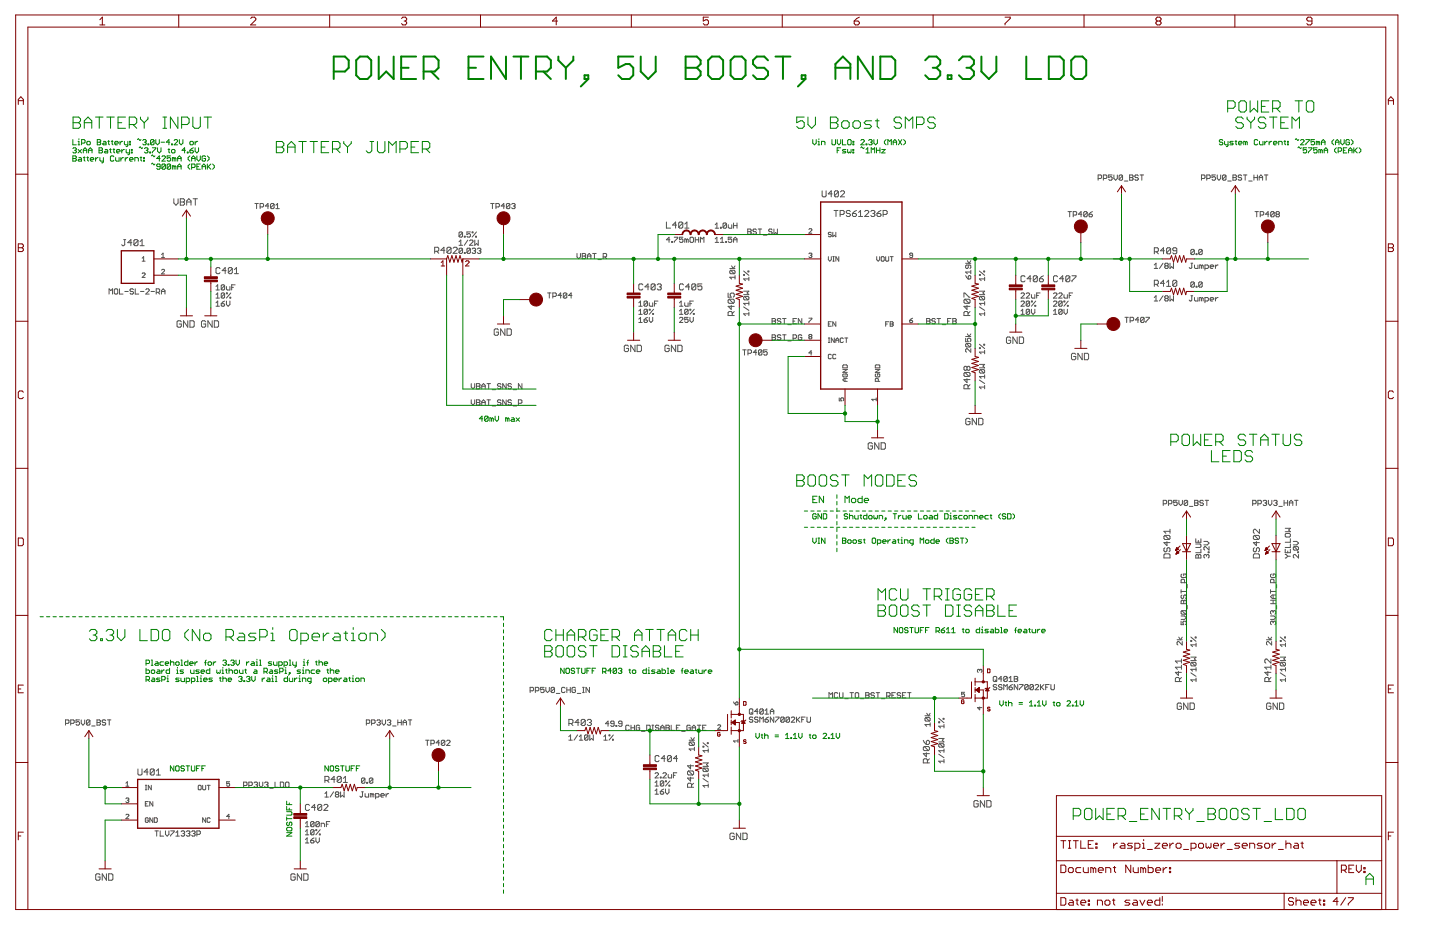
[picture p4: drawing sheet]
<svg xmlns="http://www.w3.org/2000/svg" width="432mm" height="279mm" viewBox="0 0 432 279" stroke-linecap="round" stroke-linejoin="round" font-family="sans-serif">
<g fill="none" stroke="#505050" stroke-width=".3">
<path d="M52.1 59.6v1.3l.7 .6 .6-.6v-1.3M54.1 59.6h.9l.4 .3-.4 .7 .4 .6-.4 .3h-.9zM57.9 59.6h1.3M58.6 59.6v1.9M246.5 57.2v1.5l.3 .3h.6l.3-.3v-1.5M249.6 58.1h-1.2l.9-.9v1.8M251.4 57.5v1.2l-.3 .3h-.6l-.3-.3M251.4 57.5l-.3-.3h-.6l-.3 .3v1.2M251.4 57.5l-1.2 1.2M252 57.5l.3-.3h.6l.3 .3v.3l-1.2 1.2h1.2M329.3 53.5h.8l.2-.3v-.5l-.2-.2h-.8v1.5M330.9 53.5h.7l.3-.3v-.5l-.3-.2h-.7v1.5"/>
<path d="M333.5 52.5h-1.1v.7l.6-.2 .5 .2v.6l-.3 .2h-.5l-.3-.2M334 52.5v1l.5 .5 .5-.5v-1M336.6 52.7l-.2-.2h-.5l-.3 .2v1.1M336.6 52.7v1.1l-.2 .2h-.5l-.3-.2M336.6 52.7l-1 1.1M337.1 54.3h1.1M338.7 52.5h.8l.3 .2-.3 .5 .3 .6-.3 .2h-.8zM338.7 53.2h.8M341.3 52.7l-.2-.2h-.5l-.3 .5 .3 .2h.5l.2 .6-.2 .2h-.5l-.3-.2M341.9 52.5h1M342.4 52.5v1.5M360.3 53.5h.8l.2-.3v-.5l-.2-.2h-.8v1.5"/>
<path d="M361.9 53.5h.7l.3-.3v-.5l-.3-.2h-.7v1.5M364.5 52.5h-1.1v.7l.8-.2 .3 .2v.6l-.3 .2h-.5l-.3-.2M365 52.5v1l.5 .5 .5-.5v-1M367.6 52.7l-.3-.2h-.5l-.2 .2v1.1M367.6 52.7v1.1l-.3 .2h-.5l-.2-.2M367.6 52.7l-1 1.1M368.2 54.3h1M369.7 52.5h.8l.3 .2-.3 .5 .3 .6-.3 .2h-.8zM369.7 53.2h.8M372.3 52.7l-.2-.2h-.6l-.2 .5 .2 .2h.6l.2 .6-.2 .2h-.6l-.2-.2M372.9 52.5h1M373.4 52.5v1.5"/>
<path d="M374.4 54.3h1.1M376 53.2h1M376 52.5v1.5M377 52.5v1.5M377.6 54v-1l.5-.5 .5 .5v1M377.6 53.2h1M379.1 52.5h1.1M379.7 52.5v1.5M37.1 71.8h.6M37.4 71.8v1.6l-.3 .3-.6-.3M39.5 72.7h-1.2l.9-.9v1.9M41.4 72.1v1.3l-.3 .3h-.6l-.3-.3"/>
<path d="M41.4 72.1l-.3-.3h-.6l-.3 .3v1.3M41.4 72.1l-1.2 1.3M42 73.7h1.2M42 72.4l.6-.6v1.9M42.6 77.4l.5-.5v1.4M42.6 78.3h.9M48.5 76.3l.4-.4v1.3M48.5 77.2h.8M54.1 60.6h.9M56 60.6h1.3M56 61.5v-1.3l.6-.6 .7 .6v1.3M76.4 61h1.1"/>
<path d="M76.9 61v1.5M78 62h.8l.2-.2v-.5l-.2-.3h-.8v1.5M80.6 61.8h-1l.7-.8v1.5M82.2 61.3l-.3-.3h-.5l-.3 .3v1M82.2 61.3v1l-.3 .2h-.5l-.3-.2M82.2 61.3l-1.1 1M82.7 62.5h1.1M82.7 61.5l.5-.5v1.5M130.3 75.3h1l.3-.3v-.6l-.3-.3h-1v1.8M131 75.3l.6 .6M133.4 75h-1.2l.9-.9v1.8M135.3 74.4v1.2l-.3 .3h-.7l-.3-.3"/>
<path d="M135.3 74.4l-.3-.3h-.7l-.3 .3v1.2M135.3 74.4l-1.3 1.2M135.9 74.4l.3-.3h.6l.3 .3v.3l-1.2 1.2h1.2M137.6 72.5l.6-.5v1.5M137.6 73.5h1.1M138.7 69.8l-.3-.3h-.5l-.3 .3v1M138.7 74.7l-.3-.3h-.5l-.3 .3v1M138.7 69.8v1l-.3 .3h-.5l-.3-.3M138.7 74.7v1l-.3 .3h-.5l-.3-.3M138.7 74.7l-1.1 1M138.7 69.8l-1.1 1M139.2 75.7h.3v.3h-.3z"/>
<path d="M139.2 70.8h.3v.3h-.3zM140.3 72l-1.1 1.5M140.8 72.2l.3-.2h.5l.2 .2v.3l-1 1h1M141.1 74.7l-.3-.3h-.5l-.3 .3v1M141.1 74.7v1l-.3 .3h-.5l-.3-.3M141.1 69.5h-1.1v.8l.8-.3 .3 .3v.5l-.3 .3h-.5l-.3-.3M141.1 74.7l-1.1 1M141.6 74.7l.2-.3h.6l.2 .3-.2 .5M141.6 69.5h.2v.3h-.2zM142.1 75.2h.3M142.4 75.2l.2 .2-.2 .6h-.6l-.2-.3M142.4 72v1.5l.5-.5 .5 .5v-1.5"/>
<path d="M142.6 70.8h.3v.3h-.3zM142.9 69.5l-1.3 1.6M143.2 74.7l.2-.3h.5l.3 .3-.3 .5M143.7 75.2h.2M143.9 75.2l.3 .2-.3 .6h-.5l-.2-.3M147.1 61h1.1M147.7 61v1.5M148.7 62h.8l.3-.2v-.5l-.3-.3h-.8v1.5M151.3 61.8h-1l.8-.8v1.5M152.9 61.3l-.3-.3h-.5l-.3 .3v1M152.9 61.3v1l-.3 .2h-.5l-.3-.2M152.9 61.3l-1.1 1"/>
<path d="M153.4 61.3l.3-.3h.5l.3 .3-.3 .5M153.9 61.8h.3M154.2 61.8l.3 .2-.3 .5h-.5l-.3-.2M173 76v1l.5 .6 .6-.6v-1M174.6 76h.8l.2 .2-.2 .6 .2 .5-.2 .3h-.8zM174.6 76.8h.8M176.1 76.8h1.1M176.1 77.6v-1.1l.6-.5 .5 .5v1.1M177.7 76h1.1M178.2 76v1.6M179.3 77.8h1M180.9 77h.8l.2-.2v-.6l-.2-.2h-.8v1.6"/>
<path d="M181.4 77l.5 .6M199.8 66.6v1.8h1.3M200.9 71.9h-1.1l.8-.8v1.6M201.4 72.4h.3v.3h-.3zM202.2 71.1h1l-1 1.6M202.9 67.5h-1.2l.9-.9v1.8M204.7 66.9v1.2l-.3 .3h-.6l-.3-.3M204.7 66.9l-.3-.3h-.6l-.3 .3v1.2M204.7 66.9l-1.2 1.2M204.8 71.1h-1v.8l.5-.3 .5 .3v.5l-.3 .3h-.5l-.2-.3M205.4 68.4h1.2M205.4 67.2l.6-.6v1.8"/>
<path d="M205.8 71.9l-.5-.3v1.1M205.8 71.9v.8M205.8 71.9l.3-.3 .3 .3v.8M206.9 71.4l.3-.3h.5l.2 .3v1l-.2 .3h-.5l-.3-.3zM208.5 71.9h1M208.5 71.1v1.6M209.5 71.1v1.6M210 72.7v-1.6l.6 .5 .5-.5v1.6M214.5 67.4l.5-.6v1.6M214.5 71.6l.5-.5v1.6M214.5 68.4h1M214.5 72.7h1"/>
<path d="M216 68.1h.3v.3h-.3zM216 72.7h1.1M216 71.6l.6-.5v1.6M217.6 72.4h.3v.3h-.3zM217.8 67.1v1l-.2 .3h-.5l-.3-.3M217.8 67.1l-.2-.3h-.5l-.3 .3v1M217.8 67.1l-1 1M218.4 67.4v.7l.3 .3h.7v-1M219.4 79.7l.5 .8 .5-.8M219.4 71.1h-1v.8l.5-.3 .5 .3v.5l-.2 .3h-.5l-.3-.3M220 66.8v1.6M220 72.7v-1.1l.5-.5 .5 .5v1.1"/>
<path d="M220 67.6h1M220 71.9h1M221 66.8v1.6M224.2 68.7h.8l.3 .2-.3 .5 .3 .6-.3 .2h-.8zM224.2 69.4h.8M226.8 68.9l-.2-.2h-.6l-.2 .5 .2 .2h.6l.2 .6-.2 .2h-.6l-.2-.2M227.4 68.7h1M227.9 68.7v1.5M228.9 70.5h1.1M231.5 68.9l-.2-.2h-.5l-.3 .5 .3 .2h.5l.2 .6-.2 .2h-.5l-.3-.2M232.1 68.7v1.5l.5-.5 .5 .5v-1.5M242.5 76.1l.7-.2 .2 .2-.2 .4"/>
<path d="M242.5 68.8l.3-.2 .6 .2-.9 1.1h.9M243 76.5h.2M243.2 76.5l.2 .3-.2 .4-.7-.2M248.4 76.9v1l.4 .4 .5-.4v-1M249.3 69.8l-.3-.2-.6 .2 .2 .5 .7 .2-.3 .5-.6-.2M249.7 78.3h.5M249.7 76.9h.5M249.7 69.6v1.4l.5-.5 .4 .5v-1.4M250 76.9v1.4M250.1 63.1h1.2M250.7 63.1v1.8M251.5 76.9v1.4l-.9-1.4v1.4"/>
<path d="M251.9 64.3h.9l.3-.3v-.6l-.3-.3h-.9v1.8M255 63.4l-.3-.3h-.6l-.3 .6 .3 .3h.6l.3 .6-.3 .3h-.6l-.3-.3M255.6 64h.9l.3 .6-.3 .3h-.6l-.3-.3zM256.8 63.1l-1.2 .9M257.5 64.9h1.2M257.5 63.7l.5-.6v1.8M259.3 63.4l.3-.3h.6l.3 .3v.3l-1.2 1.2h1.2M261.1 63.4l.3-.3h.6l.3 .3-.3 .6M261.7 64h.3M262 64l.3 .3-.3 .6h-.6l-.3-.3M262.9 76.9v1l.4 .4 .5-.4v-1M263 64h.9l.3 .6-.3 .3h-.6l-.3-.3z"/>
<path d="M264.2 63.1l-1.2 .9M264.5 76.9l.6 .3v.9l-.2 .2-.7-.2v-.9zM264.8 64.3h.9l.3-.3v-.6l-.3-.3h-.9v1.8M265.6 76.9v1.2l.2 .2 .7-.2v-1.2M266.9 76.9h.9M267.4 76.9v1.4M273.7 76.5h-.7l-.2-.2 .2-.4 .7 .2v.9l-.3 .2-.6-.2M289.6 78.9h1.5M290.1 78.1l.5 .8 .5-.8M290.3 79.5v.7l-.2 .3-.5-.3v-.5l.2-.2h1.1l.2 .2v.5l-.2 .3M320.3 63.4h1M320.8 63.4v1.6"/>
<path d="M321.8 64.5h.8l.3-.3v-.5l-.3-.3h-.8v1.6M324.4 64.2h-1l.8-.8v1.6M326 63.7l-.3-.3h-.5l-.2 .3v1M326 63.7v1l-.3 .3h-.5l-.2-.3M326 63.7l-1 1M326.5 64.2h.8l.3 .5-.3 .3h-.5l-.3-.3zM327.6 63.4l-1.1 .8M346.1 79.4l.5-.5v1.6M346.1 75.5h.9l.3-.3v-.6l-.3-.3h-.9v1.8M346.8 75.5l.5 .6M348.7 78.9l-1 1.6M349.2 75.2h-1.2l.9-.9v1.8"/>
<path d="M349.5 79.7l-.2 .2 .2 .6h.5l.3-.3-.3-.5M349.5 79.7l-.2-.3 .2-.5h.5l.3 .3-.3 .5M349.5 79.7h.5M350.8 78.9v1.6l.5-.6 .6 .6v-1.6M351 74.6v1.2l-.3 .3h-.6l-.3-.3M351 74.6l-.3-.3h-.6l-.3 .3v1.2M351 74.6l-1.2 1.2M352.9 75.2h-.9l-.3-.3 .3-.6h.6l.3 .3v1.2l-.3 .3h-.6l-.3-.3M357.1 78.9h.6M357.4 78.9v1.3l-.3 .3-.5-.3M358.1 75v1.1l-.2 .2h-.5l-.3-.2M358.1 75l-.2-.2h-.5l-.3 .2v1.1"/>
<path d="M358.1 75l-1 1.1M358.2 79.4v.8l.2 .3h.8v-1.1M358.7 76.1h.2v.2h-.2zM360.3 79.7l-.6-.3v1.1M360.3 79.7v.8M360.3 79.7l.2-.3 .3 .3v.8M360.5 75l-.3-.2h-.5l-.2 .2v1.1M360.5 75v1.1l-.3 .2h-.5l-.2-.2M360.5 75l-1 1.1M362.9 79.9h1l-.2-.5h-.5l-.3 .3v.5l.3 .3h.5M364.5 79.4v1.1M365.3 79.4l-.8 .5"/>
<path d="M376.3 63.4h1.1M376.9 63.4v1.6M377.9 64.5h.8l.2-.3v-.5l-.2-.3h-.8v1.6M380.5 64.2h-1l.8-.8v1.6M382.1 63.7l-.3-.3h-.5l-.3 .3v1M382.1 63.7v1l-.3 .3h-.5l-.3-.3M382.1 63.7l-1.1 1M382.9 64.2l-.3-.3 .3-.5h.5l.2 .3-.2 .5M382.9 64.2l-.3 .3 .3 .5h.5l.2-.3-.2-.5M382.9 64.2h.5M32.7 88.2v-1.6l.5 .5 .5-.5v1.6M34.3 86.8l.2-.2h.6l.2 .2v1.1l-.2 .3h-.6l-.2-.3z"/>
<path d="M35.8 86.6v1.6h1.1M37.4 87.4h1.1M40 86.8l-.2-.2h-.6l-.2 .2 .2 .6h.6l.2 .2-.2 .6h-.6l-.2-.3M40.6 86.6v1.6h1M42.1 87.4h1.1M42.6 82l.2-.2 .7 .2-.9 1.2h.9M43.7 86.8l.3-.2h.5l.2 .2v.3l-1 1.1h1M45.3 87.4h1M46.8 87.6h.8l.3-.2v-.6l-.3-.2h-.8v1.6M47.4 87.6l.5 .6M48.4 87.4h1.1M48.4 88.2v-1.1l.5-.5 .6 .5v1.1"/>
<path d="M48.5 81l.2-.2 .6 .2-.8 1.1h.8M54.4 96.5l-.3-.3h-.7l-.3 .3v1.3l.3 .3h.7l.3-.3v-.7h-.7M56.3 96.2v1.9l-1.3-1.9v1.9M57 96.2h.9l.3 .3v1.3l-.3 .3h-.9zM61.7 96.5l-.3-.3h-.7l-.3 .3v1.3l.3 .3h.7l.3-.3v-.7h-.7M63.6 96.2v1.9l-1.3-1.9v1.9M64.3 96.2h.9l.4 .3v1.3l-.4 .3h-.9zM64.8 85.9l.5-.5v1.5M64.8 88.3l.5-.5v1.6M64.8 90.8l.5-.5v1.5M64.8 86.9h1M64.8 91.8h1"/>
<path d="M64.8 89.4h1M66 80.5l-.3-.3h-.6l-.3 .3v1.2l.3 .3h.6l.3-.3M66.3 91h.8l.3 .5-.3 .3h-.5l-.3-.3zM67.4 85.6v1.1l-.3 .2h-.5l-.3-.2M67.4 85.6l-.3-.2h-.5l-.3 .2v1.1M67.4 88.1l-.3-.3h-.5l-.3 .3v1M67.4 88.1v1l-.3 .3h-.5l-.3-.3M67.4 85.6l-1.1 1.1M67.4 88.1l-1.1 1M67.4 90.3l-1.1 .7M67.8 81.1h-1.2l.9-.9v1.8M67.9 85.9v.8l.3 .2h.7v-1"/>
<path d="M67.9 87.8h.3v.3h-.3zM67.9 90.3v1l.5 .5 .5-.5v-1M68.9 89.1h.3v.3h-.3zM69.2 87.8l-1.3 1.6M69.5 86.1h.5M69.7 80.5l-.3-.3h-.7l-.2 .3v1.2M69.7 80.5v1.2l-.3 .3h-.7l-.2-.3M69.7 80.5l-1.2 1.2M70.3 82h1.2M70.3 80.8l.6-.6v1.8M70.5 85.4h-1v1.5M149.5 98.9l-.4-.3h-.6l-.3 .3v1.3l.3 .3h.6l.4-.3v-.6h-.7"/>
<path d="M151.4 98.6v1.9l-1.3-1.9v1.9M152 98.6h1l.3 .3v1.3l-.3 .3h-1zM164.2 87.8h1M164.7 87.8v1.6M165.8 88.9h.8l.2-.3v-.5l-.2-.3h-.8v1.6M168.4 88.6h-1.1l.8-.8v1.6M170 88.1v1l-.3 .3h-.5l-.3-.3M170 88.1l-.3-.3h-.5l-.3 .3v1M170 88.1l-1.1 1M171.5 88.6h-1l.8-.8v1.6M191.6 90.8l.5-.5v1.5M191.6 93.2l.5-.5v1.5"/>
<path d="M191.6 95.7l.5-.6v1.6M191.6 91.8h1M191.6 96.7h1M191.6 94.2h1M192.8 85.4l-.3-.3h-.6l-.3 .3v1.2l.3 .3h.6l.3-.3M193.1 95.9h.8l.2 .5-.2 .3h-.5l-.3-.3zM194.1 93l-.2-.3h-.5l-.3 .3v1M194.1 90.5l-.2-.2h-.5l-.3 .2v1M194.1 90.5v1l-.2 .3h-.5l-.3-.3M194.1 93v1l-.2 .2h-.5l-.3-.2M194.1 90.5l-1 1M194.1 93l-1 1"/>
<path d="M194.1 95.1l-1 .8M194.6 86h-1.2l.9-.9v1.8M194.7 90.8v.7l.2 .3h.8v-1M194.7 92.7h.2v.3h-.2zM194.7 95.1v1.1l.5 .5 .5-.5v-1.1M195.7 94h.3v.2h-.3zM196 92.7l-1.3 1.5M196.3 91h.5M196.4 85.4v1.2l-.2 .3h-.7l-.3-.3M196.4 85.4l-.2-.3h-.7l-.3 .3v1.2M196.4 85.4l-1.2 1.2M197.1 85.4l.3-.3h.6l.3 .3-.3 .6"/>
<path d="M197.3 90.3h-1v1.5M197.7 86h.3M198 86l.3 .3-.3 .6h-.6l-.3-.3M203.8 91.8h1M203.8 90.8l.5-.5v1.5M203.8 93.2l.5-.5v1.5M203.8 95.4l.2-.3h.5l.3 .3v.3l-1 1h1M203.8 94.2h1M205 85.4l-.3-.3h-.7l-.2 .3v1.2l.2 .3h.7l.3-.3M205.3 90.8v.7l.3 .3h.7v-1M206.3 93l-.2-.3h-.5l-.3 .3v1M206.3 95.1h-1v.8l.5-.2 .5 .2v.5l-.2 .3h-.5l-.3-.3"/>
<path d="M206.3 93v1l-.2 .2h-.5l-.3-.2M206.3 93l-1 1M206.8 86h-1.2l.9-.9v1.8M206.9 92.7h.2v.3h-.2zM206.9 95.1v1.1l.5 .5 .5-.5v-1.1M206.9 91h.5M207.9 90.3h-1v1.5M207.9 94h.3v.2h-.3zM208.2 92.7l-1.3 1.5M208.6 85.4l-.3-.3h-.6l-.3 .3v1.2M208.6 85.4v1.2l-.3 .3h-.6l-.3-.3M208.6 85.4l-1.2 1.2"/>
<path d="M210.5 85.1h-1.2v.9l.9-.3 .3 .3v.6l-.3 .3h-.6l-.3-.3M218.3 87.9v1.2h1l-.4-.9 .4-.3h.6l.3 .3v.6l-.3 .3M218.7 89.7l1.2 1.2M218.7 89.7l-.4 .3v.6l.4 .3h1.2M218.7 89.7h1.2l.3 .3v.6l-.3 .3M218.8 80.5h1.6M219.1 81h1.1l.2 .3v.5l-.2 .3M219.1 81l-.3 .3v.5l.3 .3h1.1M219.1 81l1.1 1.1M219.3 91.5v1.3l-1-1h1.9M219.6 94.6v-.9l-.3-.3h-.6l-.4 .3v.9h1.9M220.2 93.4l-.6 .6"/>
<path d="M220.4 83.1h-1.6l.6 .6M220.4 82.6v1.1M223 82.3h.2v.2h-.2zM223 81.3l1.6 1.2M223 92l1.6 1M223 87.3h1.6l-.6 .5 .6 .5h-1.6M223.2 88.9h1.1l.3 .2v.5l-.3 .3M223.2 88.9l-.2 .2v.5l.2 .3h1.1M223.2 88.9l1.1 1M224.3 81.3h.3v.2h-.3zM224.6 83.6h-1.6l.5 .5M224.6 83.1v1"/>
<path d="M224.6 90.4v1.1M224.6 93.6v1M224.6 94.1h-1.6l.5 .5M224.6 91h-1.6l.5 .5M231.5 95.5h.8l.3 .3-.3 .5 .3 .5-.3 .2h-.8zM231.5 96.3h.8M234.1 95.8l-.2-.3h-.5l-.3 .5 .3 .3h.5l.2 .5-.2 .2h-.5l-.3-.2M234.7 95.5h1M235.2 95.5v1.5M236.2 97.3h1.1M237.8 96.3h.5M238.8 95.5h-1v1.5h1"/>
<path d="M240.4 95.5v1.5l-1-1.5v1.5M242.5 95.4h.9l-.9 1.3M248.4 97.1h.4M249.3 96.5h-.9v1.3h.9M250.6 96.5v1.3l-.9-1.3v1.3M265.6 97.1h.4M266.5 96.5h-.9v1.3M266.9 97.1h.7M266.9 96.5h.7l.2 .2-.2 .4 .2 .5-.2 .2h-.7zM272.8 96.1h.6l.3 .4-.7 .2zM273.7 95.4l-.9 .7M277.9 95.5h.7l.3 .3-.3 .5 .3 .5-.3 .2h-.7z"/>
<path d="M277.9 96.3h.7M280.5 95.8l-.3-.3h-.5l-.3 .5 .3 .3h.5l.3 .5-.3 .2h-.5l-.3-.2M281 95.5h1M281.5 95.5v1.5M282.6 97.3h1M284.1 96.3h.5M285.2 95.5h-1.1v1.5M285.7 95.5h.8l.2 .3-.2 .5 .2 .5-.2 .2h-.8zM285.7 96.3h.8M289.1 89.1v-1.2h.2l1.3 1.2h.3M289.3 89.7l-.2 .3v.6l.2 .3h1.3M289.3 89.7h1.3l.3 .3v.6l-.3 .3"/>
<path d="M289.3 89.7l1.3 1.2M289.6 82.6l.7 1.1M290 91.5v1.3l-.9-1h1.8M290.3 94.6v-.9l-.3-.3h-.7l-.2 .3v.9h1.8M290.3 82.9l.3-.3 .5 .3v.5l-.2 .3h-.6zM290.9 93.4l-.6 .6M291.1 81.6h-1.5l.5 .5M291.1 81v1.1M293.7 82.3h.3v.2h-.3zM293.7 87.3h1.6l-.6 .5 .6 .5h-1.6M293.7 81.3l1.6 1.2M293.7 92l1.6 1"/>
<path d="M294 88.9l-.3 .2v.5l.3 .3h1M294 88.9h1l.3 .2v.5l-.3 .3M294 88.9l1 1M295 81.3h.3v.2h-.3zM295.3 83.6h-1.6l.5 .5M295.3 94.1h-1.6l.5 .5M295.3 91h-1.6l.5 .5M295.3 83.1v1M295.3 90.4v1.1M295.3 93.6v1M306.2 90.5l.2-.2h.5l.3 .2v.3l-1 1h1M306.2 88.1l.2-.3h.5l.3 .3v.2l-1 1.1h1"/>
<path d="M306.2 94.2h1M306.2 93.2l.5-.5v1.5M307.4 83l-.3-.3h-.6l-.3 .3v1.2l.3 .3h.6l.3-.3M307.7 88.1l.3-.3h.5l.2 .3v.2l-1 1.1h1M308.7 90.5l-.2-.2h-.5l-.3 .2v1M308.7 93v1l-.2 .2h-.5l-.3-.2M308.7 90.5v1l-.2 .3h-.5l-.3-.3M308.7 93l-.2-.3h-.5l-.3 .3v1M308.7 90.5l-1 1M308.7 93l-1 1M309.2 83.6h-1.2l.9-.9v1.8M309.3 90.3h.2v.2h-.2z"/>
<path d="M309.3 88.3v.8l.2 .3h.8v-1.1M309.3 92.7v1l.5 .5 .5-.5v-1M310.3 91.5h.3v.3h-.3zM310.6 90.3l-1.3 1.5M310.9 88.6h.5M311 83v1.2l-.3 .3h-.6l-.3-.3M311 83l-.3-.3h-.6l-.3 .3v1.2M311 83l-1.2 1.2M311.7 83.6h.9l.3 .6-.3 .3h-.6l-.3-.3zM311.9 87.8h-1v1.6M312.9 82.7l-1.2 .9M315.9 90.5l.2-.2h.6l.2 .2v.3l-1 1h1"/>
<path d="M315.9 88.1l.2-.3h.6l.2 .3v.2l-1 1.1h1M315.9 94.2h1M315.9 93.2l.5-.5v1.5M317.1 83l-.3-.3h-.6l-.3 .3v1.2l.3 .3h.6l.3-.3M317.5 88.1l.2-.3h.5l.3 .3v.2l-1 1.1h1M318.5 90.5l-.3-.2h-.5l-.2 .2v1M318.5 90.5v1l-.3 .3h-.5l-.2-.3M318.5 93v1l-.3 .2h-.5l-.2-.2M318.5 93l-.3-.3h-.5l-.2 .3v1M318.5 90.5l-1 1M318.5 93l-1 1M319 83.6h-1.2l.9-.9v1.8"/>
<path d="M319 90.3h.3v.2h-.3zM319 88.3v.8l.3 .3h.8v-1.1M319 92.7v1l.6 .5 .5-.5v-1M320.1 91.5h.2v.3h-.2zM320.3 90.3l-1.3 1.5M320.6 88.6h.5M320.8 83v1.2l-.3 .3h-.6l-.3-.3M320.8 83l-.3-.3h-.6l-.3 .3v1.2M320.8 83l-1.2 1.2M321.4 82.7h1.2v.3l-1.2 1.2v.3M321.6 87.8h-1v1.6M337.3 95.1h1"/>
<path d="M337.8 95.1v1.6M338.9 96.2h.8l.2-.3v-.5l-.2-.3h-.8v1.6M341.5 95.9h-1l.7-.8v1.6M343.1 95.4v1l-.3 .3h-.5l-.3-.3M343.1 95.4l-.3-.3h-.5l-.3 .3v1M343.1 95.4l-1.1 1M343.6 95.1h1l-1 1.6M346.1 80.5h1.1M346.1 89.2l.5-.5v1.5M346.1 90.2h1.1M346.1 85.2h.9l.3-.3v-.6l-.3-.3h-.9v1.9M346.8 85.2l.5 .7"/>
<path d="M348.7 88.7l-1 1.5M349.2 84.9h-1.2l.9-.9v1.9M349.5 89.5l-.2-.3 .2-.5h.5l.3 .2-.3 .6M349.5 89.5l-.2 .2 .2 .5h.5l.3-.2-.3-.5M349.5 89.5h.5M349.8 85.9h1.2M349.8 84.6l.6-.6v1.9M350.8 88.7v1.5l.5-.5 .6 .5v-1.5M352.9 84.3v1.3l-.3 .3h-.6l-.3-.3M352.9 84.3l-.3-.3h-.6l-.3 .3v1.3M352.9 84.3l-1.2 1.3M357.1 88.7h.6"/>
<path d="M357.4 88.7v1.3l-.3 .2-.5-.2M358.1 84.8v1l-.2 .3h-.5l-.3-.3M358.1 84.8l-.2-.3h-.5l-.3 .3v1M358.1 84.8l-1 1M358.2 89.2v.8l.2 .2h.8v-1M358.7 85.8h.2v.3h-.2zM360.3 89.5l-.6-.3v1M360.3 89.5v.7M360.3 89.5l.2-.3 .3 .3v.7M360.5 84.8l-.3-.3h-.5l-.2 .3v1M360.5 84.8v1l-.3 .3h-.5l-.2-.3M360.5 84.8l-1 1"/>
<path d="M361.3 80.5h.8l.3-.3v-.5l-.3-.3h-.8v1.6M361.3 90.2h.8l.3-.2v-.5l-.3-.3h-.8v1.5M362.9 89.7h1l-.2-.5h-.5l-.3 .3v.5l.3 .2h.5M364.5 89.2v1M365.3 89.2l-.8 .5M141.3 115v1l.5 .6 .5-.6v-1M141.3 119.9v1l.5 .5 .5-.5v-1M142.9 115h.8l.2 .3-.2 .5 .2 .5-.2 .3h-.8zM142.9 119.9h.8l.2 .2-.2 .5 .2 .6-.2 .2h-.8zM142.9 115.8h.8M144.5 116.6v-1.1l.5-.5 .5 .5v1.1M144.5 115.8h1"/>
<path d="M146 119.9h1.1M146 115h1.1M146.5 115v1.6M146.5 119.9v1.5M147.6 116.8h1M150.2 115.3l-.3-.3h-.5l-.2 .3 .2 .5h.5l.3 .2-.3 .6h-.5l-.2-.3M151.8 115v1.6l-1.1-1.6v1.6M151.8 119.9v1.5l-1.1-1.5v1.5M153.4 115.3l-.3-.3h-.5l-.3 .3 .3 .5h.5l.3 .2-.3 .6h-.5l-.3-.3M153.9 116.8h1M156.5 115v1.6l-1.1-1.6v1.6M188.5 103.8l-.3-.3h-.7l-.3 .3v1.3l.3 .3h.7l.3-.3v-.7h-.7"/>
<path d="M190.4 103.5v1.9l-1.3-1.9v1.9M191.1 103.5h.9l.3 .3v1.3l-.3 .3h-.9zM200.7 103.8l-.4-.3h-.6l-.3 .3v1.3l.3 .3h.6l.4-.3v-.7h-.7M202.6 103.5v1.9l-1.3-1.9v1.9M203.2 103.5h1l.3 .3v1.3l-.3 .3h-1zM222.7 104.9h1.1M223.2 104.9v1.5M224.3 105.9h.8l.2-.2v-.6l-.2-.2h-.8v1.5M226.9 105.7h-1l.8-.8v1.5M228.5 105.1l-.3-.2h-.5l-.3 .2v1.1M228.5 105.1v1.1l-.3 .2h-.5l-.3-.2M228.5 105.1l-1.1 1.1"/>
<path d="M230 104.9h-1v.8l.5-.3 .5 .3v.5l-.2 .2h-.5l-.3-.2M231.5 100.4h.8l.3 .2-.3 .6 .3 .5-.3 .2h-.8zM231.5 101.2h.8M234.1 100.6l-.2-.2h-.5l-.3 .2 .3 .6h.5l.2 .2-.2 .5h-.5l-.3-.2M234.7 100.4h1M235.2 100.4v1.5M236.2 102.2h1.1M237.8 101.4h.8l.2-.2v-.6l-.2-.2h-.8v1.5M240.4 100.6l-.2-.2h-.6l-.2 .2v1.1l.2 .2h.6l.2-.2v-.5h-.5M242.8 100.9h.4M242.8 100.9l-.3-.2 .3-.4 .6 .2-.2 .4M242.8 100.9l-.3 .3 .3 .4 .6-.2-.2-.5"/>
<path d="M243.4 105.8h-.9l.7-.7v1.4M248.4 102.7h.4M248.4 101.3h.4M248.6 101.3v1.4M249.3 106.4l-.3-.2-.6 .2v.9l.2 .2 .7-.2M250.2 101.3v1.4l-.9-1.4v1.4M250.6 102h.9M250.6 106.4l-.2-.2-.7 .2v.9l.3 .2 .6-.2M250.6 102.7v-.9l.5-.5 .4 .5v.9M251.7 119.3v.9h.6l-.2-.5 .2-.4 .7 .2-.2 .7M252.7 110.7h1.4l-1.4 .9h1.4M252.9 101.6l-.3-.3-.6 .3v.8l.2 .3 .7-.3"/>
<path d="M252.9 109.4h1l.2 .2v.7h-1.4v-.7zM252.9 112.1l-.2 .2 .2 .7h1l.2-.7-.2-.2h-.5v.4M253.3 101.3h.9M253.4 113.4v.9M253.8 101.3v1.4M254.1 113.4h-.9l-.5 .5 .5 .4h.9M262.5 109.6l.2-.2h.9l.2 .2v.7h-1.3zM262.5 110.7h1.3l-1.3 .9h1.3M262.7 112.1l-.2 .2 .2 .7h.9l.2-.7-.7-.2v.4M262.7 119.7h-1.3l.5 .5M262.7 119.3v.9M263.4 114.3v-.6l-.3-.3-.6 .3v.6h1.3"/>
<path d="M289.3 111.7l-.2 .3v.6l.2 .3h1.3M289.3 111.7h1.3l.3 .3v.6l-.3 .3M289.3 111.7l1.3 1.2M289.6 101.4v1h.7l-.2-.5 .2-.5h.6l.2 .3v.5l-.2 .2M289.6 100.9h1.5M289.8 103l-.2 .2v.6l.2 .2h1.1M289.8 103h1.1l.2 .2v.6l-.2 .2M289.8 103l1.1 1M290 110.1l.3-.3 .6 .3v.6l-.3 .3-.6-.3M290 110.1l-.3-.3-.6 .3v.6l.2 .3 .7-.3M290 110.1v.6M290 113.5v1.2l-.9-.9h1.8"/>
<path d="M290.1 100.1l.5 .8 .5-.8M290.3 116.5v-.9l-.3-.3h-.7l-.2 .3v.9h1.8M290.9 115.3l-.6 .6M291.1 104.5v1.1l-1-1.1-.5 .3v.5l.2 .3M293.7 104.2h.3v.3h-.3zM293.7 103.2l1.6 1.3M293.7 113.9l1.6 1.1M293.7 109.2h1.6l-.6 .5 .6 .6h-1.6M294 110.8h1l.3 .3v.5l-.3 .2M294 110.8l-.3 .3v.5l.3 .2h1M294 110.8l1 1M295 103.2h.3v.3h-.3z"/>
<path d="M295.3 105v1.1M295.3 112.4v1M295.3 115.5v1.1M295.3 105.6h-1.6l.5 .5M295.3 116h-1.6l.5 .6M295.3 112.9h-1.6l.5 .5M303.1 101.4l-.4-.4h-.6l-.3 .4v1.2l.3 .4h.6l.4-.4v-.6h-.7M305 101v2l-1.3-2v2M305.6 101h1l.3 .4v1.2l-.3 .4h-1zM322.6 106.2l-.3-.3h-.7l-.3 .3v1.3l.3 .3h.7l.3-.3v-.6h-.7M324.5 105.9v1.9l-1.3-1.9v1.9M325.2 105.9h.9l.3 .3v1.3l-.3 .3h-.9z"/>
<path d="M142.9 120.6h.8M144.5 120.6h1M144.5 121.4v-1l.5-.5 .5 .5v1M147.6 121.7h1M150.2 120.1l-.3-.2h-.5l-.2 .5 .2 .2h.5l.3 .6-.3 .2h-.5l-.2-.2M153.4 120.1l-.3-.2h-.5l-.3 .5 .3 .2h.5l.3 .6-.3 .2h-.5l-.3-.2M153.9 121.7h1M155.4 120.9h.8l.3-.3v-.5l-.3-.2h-.8v1.5M261.6 133.1l-.3-.4h-.6l-.4 .4v1.2l.4 .4h.6l.3-.4v-.6h-.6M263.5 132.7v2l-1.2-2v2M264.2 132.7h1l.3 .4v1.2l-.3 .4h-1zM290.9 125.7l-.3-.3h-.7l-.3 .3v1.3l.3 .3h.7l.3-.3v-.6h-.7"/>
<path d="M292.8 125.4v1.9l-1.3-1.9v1.9M293.5 125.4h.9l.3 .3v1.3l-.3 .3h-.9zM348.8 151h.8l.2-.2v-.6l-.2-.2h-.8v1.6M350.4 151h.8l.2-.2v-.6l-.2-.2h-.8v1.6M350.8 158.7v1.2M350.8 159.3h-1.8l.6 .6M353 150h-1.1v.8l.8-.3 .3 .3v.5l-.3 .3h-.5l-.3-.3M353.5 150v1l.5 .6 .6-.6v-1M356.1 150.2l-.2-.2h-.6l-.2 .2v1.1M356.1 150.2v1.1l-.2 .3h-.6l-.2-.3M356.1 150.2l-1 1.1M356.7 151.8h1"/>
<path d="M358.2 150h.8l.3 .2-.3 .6 .3 .5-.3 .3h-.8zM358.2 150.8h.8M360.8 150.2l-.2-.2h-.5l-.3 .2 .3 .6h.5l.2 .2-.2 .6h-.5l-.3-.3M361.4 150h1M361.9 150v1.6M375.6 151h.8l.3-.2v-.6l-.3-.2h-.8v1.6M377.2 151h.8l.2-.2v-.6l-.2-.2h-.8v1.6M377.7 158.7v1.2l-1.3-1.2-.6 .3v.6l.3 .3M378.8 150.2l.2-.2h.5l.3 .2-.3 .6M379.3 150.8h.2M379.5 150.8l.3 .2-.3 .6h-.5l-.2-.3M380.3 150v1l.6 .6 .5-.6v-1"/>
<path d="M381.9 150.2l.3-.2h.5l.2 .2-.2 .6M382.4 150.8h.3M382.7 150.8l.2 .2-.2 .6h-.5l-.3-.3M383.5 151.8h1M385 150.8h1.1M385 150v1.6M385.4 158.4h1.5l-.5 .5 .5 .5h-1.5M385.6 159.9h1.1l.2 .3v.5l-.2 .3h-1.1l-.2-.3v-.5zM386.1 150v1.6M386.6 150.8h1.1M386.6 151.6v-1.1l.5-.5 .6 .5v1.1M388.2 150h1"/>
<path d="M388.7 150v1.6M349.3 166h1.2l.3 .3v1h-1.8v-1zM349.3 164.2l-.3 .3v.6l.6 .3 .3-.3v-.6l.6-.3 .3 .3v.6l-.3 .3M349.3 160.5h1.2l.3 .3v.6l-.3 .3M349.3 160.5l-.3 .3v.6l.3 .3h1.2M349.3 160.5l1.2 1.2M349.9 162.3v1.3l-.9-.9h1.8M354.2 176.8v1M354.2 177.3h1.5M354.4 178.4l-.2 .2v.6l.2 .2 .5-.2v-.6l.3-.2 .5 .2v.6l-.2 .2M354.4 172.1l-.2 .2v.6l.2 .2h1.1l.2-.2v-.6l-.2-.2h-.6v.5M355.2 174.7v-.8l-.3-.2h-.5l-.2 .2v.8h1.5"/>
<path d="M356 175.2v1.1M358.6 161.5v1.1h1.5v-1.1M358.6 163.1h1.3l.2 .2v.6l-.2 .2h-1.3M358.8 166.2l.5 .3 .6-.3 .2 .3v.8h-1.5v-.8zM359.3 162v.6M359.3 166.5v.8M360.1 164.7v1h-1.5M361 162.3h1l.5 .5-.5 .5h-1M361.8 166.5l-.3-.3-.5 .3v.5l.3 .3M361.8 166.5l.2-.3 .5 .3v.5l-.2 .3M361.8 166.5v.3M362.3 165.4h.2v.3h-.2z"/>
<path d="M362.5 163.9v1l-1-1-.5 .2v.6l.3 .2M376.1 166h1.3l.3 .3v1h-1.9v-1zM376.1 164.2l-.3 .3v.6l.6 .3 .3-.3v-.6l.7-.3 .3 .3v.6l-.3 .3M376.1 160.5l-.3 .3v.6l.3 .3h1.3M376.1 160.5h1.3l.3 .3v.6l-.3 .3M376.1 160.5l1.3 1.2M376.7 162.3v1.3l-.9-.9h1.9M381 179.9h1.5M381 177.3h1.5M381 176.8v1M381.3 172.1l-.3 .2v.6l.3 .2h1l.2-.2v-.6l-.2-.2h-.5v.5M381.8 178.4v1"/>
<path d="M381.8 179.9v1.1M382 174.7v-.8l-.2-.2h-.5l-.3 .2v.8h1.5M382.5 178.4h-1l-.5 .5 .5 .5h1M382.8 175.2v1.1M385.4 166.2l.7 .6M385.4 164.7v1h1.5v-1M386.1 166.8l-.7 .5M386.1 166.8h.8M386.1 165.2v.5M386.9 163.1v1h-1.5M386.9 161.5v1.1h-1.5M387.8 162.3h1.1l.5 .5-.5 .5h-1.1"/>
<path d="M388.1 163.9h1l.3 .2v.6l-.3 .2M388.1 163.9l-.3 .2v.6l.3 .2h1M388.1 163.9l1 1M389.1 165.4h.3v.3h-.3zM389.4 166.2v1.1l-1.1-1.1h-.2l-.3 .3v.5l.3 .3M353 191.8h1.5M353.5 191l.5 .8 .5-.8M354.2 186.2v1.1h.7l-.2-.6 .2-.5h.6l.2 .3v.5l-.2 .3M354.2 180.2l.2-.3 .5 .3 .6-.3 .2 .3v.8h-1.5zM354.2 184.7h1l.5 .5-.5 .5h-1M354.3 197.6v1.2M354.3 199.4v1.2"/>
<path d="M354.3 198.2h-1.9l.7 .6M354.4 183.1l-.2 .2v.6l.2 .2h1.1M354.4 183.1h1.1l.2 .2v.6l-.2 .2M354.4 183.1l1.1 1M354.5 192.3v1.1l-1-1.1-.5 .3v.5l.2 .3M354.9 180.2v.8M356 181.5v1M357.1 192h.3v.3h-.3zM357.1 191l1.5 1.3M357.1 197h1.5l-.5 .5 .5 .5h-1.5M357.4 198.6h1l.2 .2v.5l-.2 .3M357.4 198.6l-.3 .2v.5l.3 .3h1"/>
<path d="M357.4 198.6l1 1M358.4 191h.2v.2h-.2zM358.6 193.3h-1.5l.5 .5M358.6 192.8v1M379.8 191.8h1.5M380.3 191l.5 .8 .5-.8M381 184.7h1l.5 .5-.5 .5h-1M381 181h1.5M381.1 197.6v1.2l-1.2-1.2-.6 .3v.6l.3 .3M381.1 199.4v1.2M381.3 192.3v1.1l-1-1.1-.5 .3v.5l.2 .3M381.8 186.5l-.3-.3-.5 .3v.5l.3 .3"/>
<path d="M381.8 186.5l.2-.3 .5 .3v.5l-.2 .3M381.8 183.3l-.3-.2-.5 .2v.6l.3 .2M381.8 183.3l.2-.2 .5 .2v.6l-.2 .2M381.8 183.3v.3M381.8 186.5v.2M382.8 181.5v1M383.9 192h.3v.3h-.3zM383.9 197h1.6l-.5 .5 .5 .5h-1.6M383.9 191l1.6 1.3M384.2 198.6l-.3 .2v.5l.3 .3h1M384.2 198.6h1l.3 .2v.5l-.3 .3M384.2 198.6l1 1"/>
<path d="M385.2 191h.3v.2h-.3zM385.5 193.3h-1.6l.5 .5M385.5 192.8v1M19.6 216.9h.8l.3-.3v-.5l-.3-.3h-.8v1.6M21.2 216.9h.8l.2-.3v-.5l-.2-.3h-.8v1.6M23.8 215.8h-1v.8l.5-.3 .5 .3v.5l-.2 .3h-.5l-.3-.3M24.4 215.8v1.1l.5 .5 .5-.5v-1.1M27 216.1l-.3-.3h-.5l-.3 .3v1M27 216.1v1l-.3 .3h-.5l-.3-.3M27 216.1l-1.1 1M27.5 217.6h1M29.1 215.8h.7l.3 .3-.3 .5 .3 .5-.3 .3h-.7z"/>
<path d="M29.1 216.6h.7M31.7 216.1l-.3-.3h-.5l-.3 .3 .3 .5h.5l.3 .3-.3 .5h-.5l-.3-.3M32.2 215.8h1.1M32.7 215.8v1.6M109.9 216.9h.7l.3-.3v-.5l-.3-.3h-.7v1.6M111.4 216.9h.8l.3-.3v-.5l-.3-.3h-.8v1.6M113 216.1l.3-.3h.5l.2 .3-.2 .5M113.5 216.6h.3M113.8 216.6l.2 .3-.2 .5h-.5l-.3-.3M114.6 215.8v1.1l.5 .5 .5-.5v-1.1M116.1 216.1l.3-.3h.5l.3 .3-.3 .5M116.7 216.6h.2"/>
<path d="M116.9 216.6l.3 .3-.3 .5h-.5l-.3-.3M117.7 217.6h1.1M119.3 216.6h1M119.3 215.8v1.6M120.3 215.8v1.6M120.9 216.6h1M120.9 217.4v-1.1l.5-.5 .5 .5v1.1M122.4 215.8h1.1M123 215.8v1.6M159 207.1h.7l.3-.3v-.5l-.3-.2h-.7v1.5M160.5 207.1h.8l.3-.3v-.5l-.3-.2h-.8v1.5M163.2 206.1h-1.1v.7l.5-.2 .6 .2v.6l-.3 .2h-.5l-.3-.2"/>
<path d="M163.7 206.1v1l.5 .5 .5-.5v-1M166.3 206.3l-.3-.2h-.5l-.3 .2v1.1M166.3 206.3v1.1l-.3 .2h-.5l-.3-.2M166.3 206.3l-1.1 1.1M166.8 207.9h1.1M169.4 206.3l-.2-.2h-.5l-.3 .2v1.1l.3 .2h.5l.2-.2M170 206.1v1.5M170 206.8h1M170.6 216.9h.9l.3-.3v-.6l-.3-.3h-.9v1.8M171 206.1v1.5M171.2 216.9l.6 .6M172.6 206.3l-.3-.2h-.5l-.3 .2v1.1l.3 .2h.5l.3-.2v-.6h-.5"/>
<path d="M173.1 207.9h1.1M173.7 216.6h-1.3l.9-.9v1.8M174.7 206.1h.5M174.7 207.6h.5M174.9 206.1v1.5M175.5 216v1.2l-.3 .3h-.6l-.3-.3M175.5 216l-.3-.3h-.6l-.3 .3v1.2M175.5 216l-1.2 1.2M176.1 216l.3-.3h.6l.3 .3-.3 .6M176.7 216.6h.3M176.8 206.1v1.5l-1.1-1.5v1.5M177 216.6l.3 .3-.3 .6h-.6l-.3-.3"/>
<path d="M182.6 217h-1.1l.8-.8v1.5M184.1 217h-.7l-.3-.3 .3-.5h.5l.2 .2v1.1l-.2 .2h-.5l-.3-.2M184.7 217.5h.3v.2h-.3zM186.5 217h-.8l-.2-.3 .2-.5h.5l.3 .2v1.1l-.3 .2h-.5l-.2-.2M188.7 217.7l-.3-.3h-.5l-.3 .3v1l.3 .2h.5l.3-.2M189.2 217.4v1.5M189.2 218.2h1M190.2 217.4v1.5M191.8 217.7l-.2-.3h-.5l-.3 .3v1l.3 .2h.5l.2-.2v-.5h-.5M192.3 219.2h1.1M193.9 217.4h.8l.3 .3v1l-.3 .2h-.8zM195.5 217.4h.5"/>
<path d="M195.5 218.9h.5M195.7 217.4v1.5M197.6 217.7l-.3-.3h-.5l-.3 .3 .3 .5h.5l.3 .2-.3 .5h-.5l-.3-.2M198.1 218.9v-1l.5-.5 .6 .5v1M198.1 218.2h1.1M199.7 217.4h.8l.2 .3-.2 .5 .2 .5-.2 .2h-.8zM199.7 218.2h.8M201.3 217.4v1.5h1M202.8 218.2h.5M203.9 217.4h-1.1v1.5h1.1M204.4 219.2h1M207 217.7l-.2-.3h-.6l-.2 .3v1l.2 .2h.6l.2-.2v-.5h-.5"/>
<path d="M207.5 218.2h1.1M207.5 218.9v-1l.6-.5 .5 .5v1M209.1 217.4h1.1M209.6 217.4v1.5M210.7 218.2h.5M211.7 217.4h-1v1.5h1M215.2 217.5l.2-.2 .7 .2-.9 1.1h.9M220 210.4l.6 .9M220.6 210.7l.5-.3 .2 .7-.7 .2zM225 212.5h.5l.2 .3v1l-.2 .3h-.5l-.3-.3v-1zM225.2 213.6l.5 .5M225.7 215.2l-.2-.2h-.5l-.3 .2 .3 .5h.5l.2 .3-.2 .5h-.5l-.3-.2"/>
<path d="M227.3 215.2l-.2-.2h-.6l-.2 .2 .2 .5h.6l.2 .3-.2 .5h-.6l-.2-.2M227.3 213.3h-1l.8-.8v1.6M227.8 216.5v-1.5l.6 .5 .5-.5v1.5M228.9 212.8l-.3-.3h-.5l-.3 .3v1M228.9 212.8v1l-.3 .3h-.5l-.3-.3M228.9 212.8l-1.1 1M229.4 215.7h.8l.3 .6-.3 .2h-.5l-.3-.2zM229.4 214.1h1.1M229.4 213l.5-.5v1.6M230.5 215l-1.1 .7M231 214.1v-1.1l.5-.5 .5 .5v1.1M231 213.3h1"/>
<path d="M232 215v1.5l-1-1.5v1.5M232.6 215h1l-1 1.5M235.2 215.2l-.3-.2h-.5l-.3 .2v1.1M235.2 215.2v1.1l-.3 .2h-.5l-.3-.2M235.2 215.2l-1.1 1.1M236.7 215.2l-.2-.2h-.5l-.3 .2v1.1M236.7 215.2v1.1l-.2 .2h-.5l-.3-.2M236.7 215.2l-1 1.1M237.3 215.2l.2-.2h.5l.3 .2v.3l-1 1h1M238.8 215v1.5M239.1 215.7l.8 .8M239.9 215l-1.1 1"/>
<path d="M240.4 215.7h.5M241.4 215h-1v1.5M242 215v1.3l.3 .2h.5l.2-.2v-1.3M248.6 209.2v-1.6l.5 .6 .5-.6v1.6M251.2 207.9l-.2-.3h-.6l-.2 .3v1l.2 .3h.6l.2-.3M251.7 207.6v1.3l.3 .3h.5l.3-.3v-1.3M253.3 209.5h1M254.9 207.6h1M255.4 207.6v1.6M256.7 207.6h.5l.3 .3v1l-.3 .3h-.5l-.2-.3v-1zM258 209.5h1.1M259.6 207.6h.8l.2 .3-.2 .5 .2 .5-.2 .3h-.8z"/>
<path d="M259.6 208.4h.8M262.2 207.9l-.3-.3h-.5l-.2 .3 .2 .5h.5l.3 .3-.3 .5h-.5l-.2-.3M262.7 207.6h1.1M263.2 207.6v1.6M264.3 209.5h1M265.9 208.7h.8l.2-.3v-.5l-.2-.3h-.8v1.6M266.4 208.7l.5 .5M267.4 208.4h.6M268.5 207.6h-1.1v1.6h1.1M270.1 207.9l-.3-.3h-.5l-.3 .3 .3 .5h.5l.3 .3-.3 .5h-.5l-.3-.3M270.6 208.4h.5M271.6 207.6h-1v1.6h1"/>
<path d="M272.2 207.6h1M272.7 207.6v1.6M277.4 214.6h1.5M277.6 215.1h1.1l.2 .3v.5l-.2 .3M277.6 215.1l-.2 .3v.5l.2 .3h1.1M277.6 215.1l1.1 1.1M277.9 213.8l.5 .8 .5-.8M278.9 217.2h-1.5l.5 .5M278.9 216.7v1M281.5 216.4h.3v.3h-.3zM281.5 215.3l1.6 1.4M282.8 215.3h.3v.3h-.3z"/>
<path d="M283.1 217.7h-1.6l.5 .5M283.1 217.2v1M289.2 207.5h-.9v.7l.5-.2 .4 .2v.5l-.2 .2-.7-.2M293.8 200.9l-.3-.2-.4 .2 .2 .7M293.8 200.9l.2-.2 .4 .2-.2 .7M293.8 211.9v.9l-.7-.7h1.3M293.8 200.9v.2M297.8 203l.3-.2h.5l.3 .2v1.1l-.3 .2h-.5l-.3-.2zM298.4 203.8l.5 .5M298.9 205.5l-.3-.3h-.5l-.3 .3 .3 .5h.5l.3 .2-.3 .6h-.5l-.3-.3M300.5 205.5l-.3-.3h-.5l-.3 .5 .3 .3h.5l.3 .5-.3 .3h-.5l-.3-.3M300.5 203.5h-1.1l.8-.7v1.5"/>
<path d="M301 206.8v-1.6l.5 .5 .5-.5v1.6M302 203l-.2-.2h-.6l-.2 .2v1.1M302 203v1.1l-.2 .2h-.6l-.2-.2M302 203l-1 1.1M302.6 206h.7l.3 .5-.3 .3h-.5l-.2-.3zM302.6 203.3l.5-.5v1.5M302.6 204.3h1M303.6 205.2l-1 .8M304.1 202.8h.8l.3 .2-.3 .5 .3 .6-.3 .2h-.8zM304.1 203.5h.8M305.2 205.2v1.6l-1.1-1.6v1.6M305.7 205.2h1v.3l-1 1v.3"/>
<path d="M308.3 205.5l-.2-.3h-.6l-.2 .3v1M308.3 205.5v1l-.2 .3h-.6l-.2-.3M308.3 205.5l-1 1M309.9 205.5l-.3-.3h-.5l-.3 .3v1M309.9 205.5v1l-.3 .3h-.5l-.3-.3M309.9 205.5l-1.1 1M310.4 205.5l.3-.3h.5l.2 .3v.2l-1 1.1h1M312 205.2v1.6M312.3 206l.7 .8M313 205.2l-1 1M313.6 206h.5M314.6 205.2h-1v1.6"/>
<path d="M315.1 205.2v1.3l.3 .3h.5l.3-.3v-1.3M353.4 201.3v1.2l-1-.9h1.9M353.7 204.3v-.9l-.3-.3h-.7l-.3 .3v.9h1.9M354.3 211.1l-.4-.3h-.6l-.3 .3v1.3l.3 .3h.6l.4-.3v-.7h-.7M354.3 203.1l-.6 .6M354.3 200h-1.9l.7 .6M356.2 210.8v1.9l-1.3-1.9v1.9M356.8 210.8h1l.3 .3v1.3l-.3 .3h-1zM357.1 201.7l1.5 1.1M358.6 200.2v1M358.6 203.3v1M358.6 203.8h-1.5l.5 .5"/>
<path d="M358.6 200.7h-1.5l.5 .5M380.2 201.3v1.2l-.9-.9h1.8M380.5 204.3v-.9l-.3-.3h-.6l-.3 .3v.9h1.8M381.1 211.1l-.3-.3h-.7l-.3 .3v1.3l.3 .3h.7l.3-.3v-.7h-.7M381.1 200h-1.8l.6 .6M381.1 203.1l-.6 .6M383 210.8v1.9l-1.3-1.9v1.9M383.7 210.8h.9l.4 .3v1.3l-.4 .3h-.9zM383.9 201.7l1.6 1.1M385.5 203.8h-1.6l.5 .5M385.5 200.7h-1.6l.5 .5M385.5 200.2v1"/>
<path d="M385.5 203.3v1M37.7 239.5l.7-.3 .2 .3-.2 .4M37.7 235.7h.9M37.7 234.8l.5-.4v1.3M38.2 239.9h.2M38.4 239.9l.2 .2-.2 .5-.7-.3M41.4 230.5v1.6l.3 .2h.6l.3-.2v-1.6M43.6 235.4h.4M43.6 236.8h.4M43.8 235.4v1.4M44.4 231.4h-1.2l.9-.9v1.8M45.4 235.4v1.4l-.9-1.4v1.4"/>
<path d="M46.2 230.8v1.3l-.2 .2h-.7l-.3-.2M46.2 230.8l-.2-.3h-.7l-.3 .3v1.3M46.2 230.8l-1.2 1.3M46.9 232.3h1.2M46.9 231.1l.6-.6v1.8M59.6 235.4l.7 .2v.9l-.2 .3-.7-.3v-.9zM60.8 235.4v1.1l.2 .3 .7-.3v-1.1M62.1 235.4h.9M62.6 235.4v1.4M68.9 234.4h-.9v.6l.4-.2 .5 .2-.3 .7-.6-.2M73 235.5h.8l.3-.3v-.5l-.3-.2h-.8v1.5M74.6 235.5h.8l.2-.3v-.5l-.2-.2h-.8v1.5"/>
<path d="M76.2 234.7l.3-.2h.5l.2 .2-.2 .5M76.7 235.2h.3M77 235.2l.2 .3-.2 .5h-.5l-.3-.2M77.8 234.5v1l.5 .5 .5-.5v-1M79.3 234.7l.3-.2h.5l.3 .2-.3 .5M79.8 235.2h.3M80.1 235.2l.3 .3-.3 .5h-.5l-.3-.2M80.9 236.3h1M82.5 234.5v1.5h1M84.1 234.5h.7l.3 .2v1.1l-.3 .2h-.7zM85.6 234.7l.3-.2h.5l.3 .2v1.1l-.3 .2h-.5l-.3-.2zM97.4 237.9l.5-.5v1.6"/>
<path d="M97.4 239h1.1M97.4 234h.9l.4-.3v-.7l-.4-.3h-.9v1.9M98 234l.7 .6M100 237.4l-1 1.6M100.5 233.7h-1.2l.9-1v1.9M100.8 238.2l-.2 .2 .2 .6h.5l.3-.3-.3-.5M100.8 238.2l-.2-.3 .2-.5h.5l.3 .3-.3 .5M100.8 238.2h.5M102.1 237.4v1.6l.6-.6 .5 .6v-1.6M102.3 233v1.3l-.3 .3h-.6l-.3-.3M102.3 233l-.3-.3h-.6l-.3 .3v1.3M102.3 233l-1.2 1.3"/>
<path d="M103 234.6h1.2M103 233.4l.6-.7v1.9M108.4 237.4h.5M108.7 237.4v1.3l-.3 .3-.5-.3M109.4 233.5l-.2-.3h-.6l-.2 .3v1M109.4 233.5v1l-.2 .3h-.6l-.2-.3M109.4 233.5l-1 1M109.5 237.9v.8l.2 .3h.8v-1.1M110 234.5h.2v.3h-.2zM111.6 238.2l-.6-.3v1.1M111.6 238.2v.8M111.6 238.2l.2-.3 .3 .3v.8"/>
<path d="M111.8 233.5l-.3-.3h-.5l-.3 .3v1M111.8 233.5v1l-.3 .3h-.5l-.3-.3M111.8 233.5l-1.1 1M112.6 239h.8l.3-.3v-.5l-.3-.3h-.8v1.6M114.2 238.4h1l-.2-.5h-.6l-.2 .3v.5l.2 .3h.6M115.8 237.9v1.1M116.5 237.9l-.7 .5M127.6 221.9h1.1M128.1 221.9v1.6M129.2 222.9h.8l.2-.2v-.5l-.2-.3h-.8v1.6M131.8 222.7h-1l.8-.8v1.6M133.4 222.2v1l-.3 .3h-.5l-.3-.3"/>
<path d="M133.4 222.2l-.3-.3h-.5l-.3 .3v1M133.4 222.2l-1.1 1M133.9 222.2l.3-.3h.5l.3 .3v.2l-1.1 1.1h1.1M170.6 221.9h1M170.6 220.9l.5-.6v1.6M173.2 220.3l-1.1 1.6M173.7 221.9h1.1M173.7 220.9l.5-.6v1.6M176.3 220.6l-.2-.3h-.6l-.2 .3v1M176.3 220.6v1l-.2 .3h-.6l-.2-.3M176.3 220.6l-1 1M176.8 220.3v1.6l.6-.5 .5 .5v-1.6"/>
<path d="M181.1 221.9h1M181.1 220.9l.5-.6v1.6M182.6 220.3h.3v.3h-.3zM183.7 221.6h.2v.3h-.2zM183.9 220.3l-1.3 1.6M196.4 231.9l.3-.2h.5l.2 .2v.3l-1 1h1M196.4 234.6l.5-.5v1.5M196.4 237.1l.5-.6v1.6M196.4 235.6h1M196.4 238.1h1M197.6 226.8l-.3-.3h-.6l-.3 .3v1.2l.3 .3h.6l.3-.3M198 237.3h.8l.2 .5-.2 .3h-.6l-.2-.3z"/>
<path d="M198 233h.2v.2h-.2zM198.8 231.9l.2-.2h.6l.2 .2v.3l-1 1h1M199 234.4l-.2-.3h-.6l-.2 .3v1M199 234.4v1l-.2 .2h-.6l-.2-.2M199 234.4l-1 1M199 236.5l-1 .8M199.5 227.4h-1.2l.9-.9v1.8M199.6 236.5v1.1l.5 .5 .5-.5v-1.1M199.6 234.1h.2v.3h-.2zM200.4 232.2v.8l.2 .2h.8v-1M200.6 235.4h.3v.2h-.3zM200.9 234.1l-1.3 1.5"/>
<path d="M201.3 226.8v1.2l-.3 .3h-.6l-.3-.3M201.3 226.8l-1.2 1.2M201.3 226.8l-.3-.3h-.6l-.3 .3v1.2M201.9 232.4h.5M202.9 231.7h-1v1.5M203.2 227.4h-1.2l.9-.9v1.8M206.5 231.1h1.2l.3 .3v.6l-.3 .3M206.5 231.1l-.3 .3v.6l.3 .3h1.2M206.5 231.1l1.2 1.2M206.7 221.9h1.5M206.9 222.4h1.1l.2 .3v.5l-.2 .3M206.9 222.4l-.2 .3v.5l.2 .3h1.1"/>
<path d="M206.9 222.4l1.1 1.1M207.1 233v1.2l-.9-.9h1.8M207.1 229.3v1.2l-.9-.9h1.8M207.2 221.1l.5 .8 .5-.8M207.4 236v-.9l-.3-.3h-.6l-.3 .3v.9h1.8M208 234.8l-.6 .6M208.2 224.5h-1.5l.5 .5M208.2 224v1M210.8 223.7h.3v.3h-.3zM210.8 222.7l1.6 1.3M210.8 233.4l1.6 1.1M210.8 228.7h1.6l-.6 .5 .6 .5h-1.6"/>
<path d="M211.1 230.3h1l.3 .2v.6l-.3 .2M211.1 230.3l-.3 .2v.6l.3 .2h1M211.1 230.3l1 1M212.1 222.7h.3v.2h-.3zM212.4 225h-1.6l.5 .5M212.4 224.5v1M212.4 231.8v1.1M212.4 235v1M212.4 235.5h-1.6l.5 .5M212.4 232.4h-1.6l.5 .5M221.3 222.1h-1.3l.4 .5M221.3 221.7v.9"/>
<path d="M276.9 222l.9 1.2M277.2 223.8l-.3 .3v.6l.3 .3h1.2M277.2 223.8h1.2l.3 .3v.6l-.3 .3M277.2 223.8l1.2 1.2M277.8 225.6v1.3l-.9-1h1.8M277.8 222.2l.6-.2 .3 .2v.7l-.3 .3h-.6zM278.1 228.7v-.9l-.3-.3h-.6l-.3 .3v.9h1.8M278.7 227.5l-.6 .6M281.5 221.4h1.6l-.5 .5 .5 .5h-1.6M281.5 226.1l1.6 1M281.8 222.9h1l.3 .3v.5l-.3 .3M281.8 222.9l-.3 .3v.5l.3 .3h1"/>
<path d="M281.8 222.9l1 1.1M283.1 225h-1.6l.5 .6M283.1 224.5v1.1M283.1 227.7v1M283.1 228.2h-1.6l.5 .5M37.7 244.3l.3-.2 .6 .2-.9 1.1h.9M43.6 241h.4M44.5 240.3h-.9v1.3h.9M44.5 245.4l-.3-.2-.6 .2v.9l.2 .2 .7-.2v-.4h-.5M45.8 240.3v1.3l-.9-1.3v1.3M45.8 245.2v1.3l-.9-1.3v1.3M46.3 245.2h.6l.3 .2v.9l-.3 .2h-.6z"/>
<path d="M46.5 249.1h1M47 249.1v1.6M48 249.1v1.6h1.1M49.6 249.1v1l.5 .6 .6-.6v-1M51.2 249.1h1l-1 1.6M52.7 250.7h1.1M52.7 249.6l.6-.5v1.6M54.3 249.3l.3-.2h.5l.3 .2-.3 .6M54.8 249.9h.3M55.1 249.9l.3 .2-.3 .6h-.5l-.3-.3M55.9 249.3l.3-.2h.5l.2 .2-.2 .6M56.4 249.9h.3"/>
<path d="M56.7 249.9l.2 .2-.2 .6h-.5l-.3-.3M57.5 249.3l.2-.2h.6l.2 .2-.2 .6M58 249.9h.3M58.3 249.9l.2 .2-.2 .6h-.6l-.2-.3M59 250.1h.8l.3-.2v-.6l-.3-.2h-.8v1.6M61.7 245.2v1.3l-.9-1.3v1.3M63 245.4l-.2-.2-.7 .2v.9l.3 .2 .6-.2M68.9 244.8h-.9l.6-.7v1.3M91.6 246.8l.5-.5v1.5M91.6 249.3l.5-.6v1.6M91.6 251.7l.5-.5v1.5M91.6 247.8h1"/>
<path d="M91.6 250.3h1M91.6 252.7h1M92.8 241.4l-.3-.2h-.6l-.3 .2v1.3l.3 .3h.6l.3-.3M93.2 251.9h.7l.3 .6-.3 .2h-.5l-.2-.2zM94.2 246.5v1.1l-.3 .2h-.5l-.2-.2M94.2 246.5l-.3-.2h-.5l-.2 .2v1.1M94.2 249l-.3-.3h-.5l-.2 .3v1M94.2 249v1l-.3 .3h-.5l-.2-.3M94.2 246.5l-1 1.1M94.2 249l-1 1M94.2 251.2l-1 .7M94.6 242h-1.2l.9-.8v1.8"/>
<path d="M94.7 248.7h.3v.3h-.3zM94.7 251.2v1l.5 .5 .6-.5v-1M95.8 246.5v1.1l-.3 .2h-.5l-.3-.2M95.8 246.5l-.3-.2h-.5l-.3 .2v1.1M95.8 250h.2v.3h-.2zM95.8 246.5l-1.1 1.1M96 248.7l-1.3 1.6M96.3 247.8v-1h.8l.2 .3v.7M96.5 241.4l-.3-.2h-.6l-.3 .2v1.3M96.5 241.4v1.3l-.3 .3h-.6l-.3-.3M96.5 241.4l-1.2 1.3M97.1 241.4l.3-.2h.6l.3 .2v.3l-1.2 1.3h1.2"/>
<path d="M97.9 247.1h.5M98.9 246.3h-1v1.5M220.2 250.1l-.3-.3h-.7l-.3 .3v1.3l.3 .3h.7l.3-.3v-.7h-.7M222.1 249.8v1.9l-1.3-1.9v1.9M222.8 249.8h.9l.3 .3v1.3l-.3 .3h-.9zM293.3 240.3l-.3-.3h-.6l-.4 .3v1.3l.4 .3h.6l.3-.3v-.6h-.6M295.3 240v1.9l-1.3-1.9v1.9M295.9 240h1l.3 .3v1.3l-.3 .3h-1zM30 262.3l-.3-.3h-.7l-.3 .3v1.3l.3 .3h.7l.3-.3v-.7h-.6M31.9 262v1.9l-1.3-1.9v1.9M32.6 262h.9l.3 .3v1.3l-.3 .3h-.9zM88.5 262.3l-.3-.3h-.7l-.3 .3v1.3l.3 .3h.7l.3-.3v-.7h-.6"/>
<path d="M90.4 262v1.9l-1.2-1.9v1.9M91.1 262h1l.3 .3v1.3l-.3 .3h-1z"/>
</g>
<g fill="none" stroke="#800000" stroke-width=".3">
<path d="M4.7 4.5h414.5v268.2h-414.5zM29.9 5.9l.8-.8v2.4M29.9 7.5h1.6M53.6 4.5v3.6M75.2 5.5l.3-.4h.8l.4 .4v.4l-1.5 1.6h1.5M98.8 4.5v3.6M120.4 5.5l.4-.4h.8l.3 .4v.4l-.3 .4M121.2 6.3h.4M121.6 6.3l.3 .4v.4l-.3 .4h-.8l-.4-.4M144.1 4.5v3.6M167.2 6.3h-1.5l1.1-1.2v2.4M189.3 4.5v3.6"/>
<path d="M212.4 5.1h-1.5v1.2l.8-.4h.3l.4 .4v.8l-.4 .4h-.7l-.4-.4M234.6 4.5v3.6M256.1 6.3h1.2l.4 .4v.4l-.4 .4h-.8l-.4-.4zM257.7 5.1l-.8 .4-.8 .8M279.8 4.5v3.6M301.4 5.1h1.5v.4l-1.5 1.6v.4M325.1 4.5v3.6M347 6.3l-.4 .4v.4l.4 .4h.8l.3-.4v-.4l-.3-.4M347 6.3l-.4-.4v-.4l.4-.4h.8l.3 .4v.4l-.3 .4M347 6.3h.8M370.3 4.5v3.6M393.4 6.3h-1.2l-.3-.4v-.4l.3-.4h.8l.4 .4v1.6l-.4 .4h-.8l-.3-.4"/>
<path d="M5.5 31.3v-1.5l.7-.8 .8 .8v1.5M5.5 30.2h1.5M416.3 30.2h1.6M416.3 31.3v-1.5l.8-.8 .8 .8v1.5M4.7 52.2h3.7M336.3 55.7l1.2 1.8M336.3 55.7l-1.2 1.8M336.3 55.7v2.4M370.4 55.7l1.2 1.8M370.4 55.7l-1.2 1.8M370.4 55.7v2.4M415.5 52.2h3.7"/>
<path d="M5.5 73.1h1.1l.4 .4v.4l-.4 .4 .4 .4v.3l-.4 .4h-1.1zM5.5 74.3h1.1M46.1 77.6h7.4M55.9 63v2.4M55.9 63l1.2 1.8M55.9 63l-1.2 1.8M80.3 65.4v4.9M129.1 77.6h4.8M132.3 78.7l.5-.5v1.5M132.3 79.7h1M133.9 77.6l.4-1 .6 2 .6-2 .6 2 .6-2 .6 2 .6-2 .7 2 .2-1M133.9 77.6v4.9"/>
<path d="M138.8 77.6h4.9M138.8 77.6v4.9M139.6 78.4l.3-.2h.5l.3 .2v.3l-1.1 1h1.1M151 65.4v4.9M202.2 70.3h2.4M214.4 70.3h2.4M241.2 77.6h4.9M241.2 70.3h4.9M270.5 77.6h4.8M324.1 67.9v4.8M348.5 77.6h2.4l.4-1 .6 2 .6-2 .6 2 .6-2 .6 2 .6-2 .7 2 .2-1h2.4M380.2 67.9v4.8"/>
<path d="M416.3 73.1h1.2l.4 .4v.4l-.4 .4 .4 .4v.3l-.4 .4h-1.2zM416.3 74.3h1.2M4.7 96.3h3.7M46.1 82.5h7.4M54.1 94.7h3.6M55.9 92.2v2.5M61.4 94.7h3.6M63.2 80.1v2.9M63.2 84.5v2.9M63.2 92.2v2.5M149.2 97.1h3.6M151 94.7v2.4"/>
<path d="M155.9 89.8h4.8M190 84.9v3M190 89.3v2.9M190 99.6v2.4M202.2 84.9v3M202.2 89.3v2.9M202.2 99.6v2.4M221.7 82.5v2.4l1 .3-2 .6 2 .6-2 .6 2 .6-2 .6 2 .6-2 .7 1 .3v2.4M241.2 97.1h4.9M270.5 97.1h4.8M292.4 82.5v2.4l1 .3-2 .6 2 .6-2 .6 2 .6-2 .6 2 .6-2 .7 1 .3v2.4M302.8 99.6h3.6"/>
<path d="M304.6 82.5v2.9M304.6 86.9v2.9M304.6 97.1v2.5M314.3 82.5v2.9M314.3 86.9v2.9M329 97.1h4.9M348.5 87.4h2.4l.4-1 .6 1.9 .6-1.9 .6 1.9 .6-1.9 .6 1.9 .6-1.9 .7 1.9 .2-.9h2.4M415.5 96.3h3.7M7 117.6l-.4-.4h-.7l-.4 .4v1.5l.4 .4h.7l.4-.4M188.2 102h3.6M200.4 102h3.6M226.6 102h4.9"/>
<path d="M241.2 102h4.9M241.2 106.9h4.9M253.4 116.6v4.9M263.1 116.6v4.9M292.4 104.4v2.5l1 .2-2 .6 2 .7-2 .5 2 .7-2 .6 2 .6-2 .6 1 .4v2.4M322.3 104.4h3.6M324.1 102v2.4M417.9 117.6l-.4-.4h-.8l-.4 .4v1.5l.4 .4h.8l.4-.4M261.3 131.3h3.7M263.1 128.8v2.5M290.6 124h3.6M292.4 121.5v2.5"/>
<path d="M4.7 140.4h3.7M355.8 153.2v2.4M355.8 153.2l1.2 1.8M355.8 153.2l-1.2 1.8M382.6 153.2v2.4M382.6 153.2l1.2 1.8M382.6 153.2l-1.2 1.8M415.5 140.4h3.7M5.5 161.3h1.1l.4 .4v1.5l-.4 .4h-1.1zM352.5 165h.1M352.6 164.9h.2M352.6 164.8h.5"/>
<path d="M352.7 164.7h.7M352.7 166h.1M352.7 164.5h.6M352.7 165.9h.4M352.8 164.4h.3M352.8 165.8h.6M352.8 164.3h.2M352.8 165.7h.6M352.9 164.2l-.4 .8M352.9 164.2l.5 .5M352.9 164.2h.1M352.9 165.6h.4"/>
<path d="M352.9 165.5h.3M353 165.4h.1M353 165.3l.5 .5-.9 .3zM353.4 164.7l-.9 .3M353.8 163.7l-1.3 1.3M354 164.8l-1.4 1.3M354.6 163h2.4l-1.2 2.4zM354.6 165.4h2.4M355.8 160.5v7.3M379.3 165h.1M379.4 164.9h.2M379.4 164.8h.5"/>
<path d="M379.5 164.7h.7M379.5 166h.2M379.5 164.5h.6M379.5 165.9h.4M379.6 164.4h.3M379.6 165.8h.6M379.6 164.3h.2M379.6 165.7h.6M379.7 164.2h.1M379.7 165.6h.4M379.7 164.2l-.4 .8M379.7 164.2l.5 .5"/>
<path d="M379.7 165.5h.3M379.8 165.4h.1M379.8 165.3l.5 .5-.8 .3zM380.2 164.7l-.9 .3M380.7 163.7l-1.4 1.3M380.8 164.8l-1.3 1.3M381.4 165.4h2.4M381.4 163h2.4l-1.2 2.4zM382.6 160.5v7.3M416.3 161.3h1.2l.4 .4v1.5l-.4 .4h-1.2zM4.7 184.5h3.7M294.9 199.5v4.9"/>
<path d="M355.8 192.2v2.4l1 .3-2 .6 2 .6-2 .6 2 .6-2 .7 2 .5-2 .7 1 .3v2.5M382.6 192.2v2.4l1 .3-2 .6 2 .6-2 .6 2 .6-2 .7 2 .5-2 .7 1 .3v2.5M415.5 184.5h3.7M5.5 206.5h.7M7 205.4h-1.5v2.3h1.5M26.6 219l1.3 1.9M26.6 219l-1.2 1.9M26.6 219v2.5M116.9 219l1.2 1.9M116.9 219l-1.3 1.9M116.9 219v2.5M168.1 209.3l1.2 1.8"/>
<path d="M168.1 209.3l-1.3 1.8M168.1 209.3v2.4M172.9 219h2.5l.3-.9 .6 1.9 .7-1.9 .6 1.9 .6-1.9 .6 1.9 .6-1.9 .6 1.9 .3-1h2.4M214.4 219h3.7M215.9 219.8l-.2-.2-.5 .2v.7l.5 .2 .2-.6h-.4M218.2 214.2v4.8M219.3 216.6h2.4v7.3M219.3 214.2h3.6v4.8h-3.6M219.3 213.1v2.1M219.3 215.9v1.4M219.3 217.9v2.2M219.5 216.6l1-.7v1.4z"/>
<path d="M219.6 216.7h.9M219.7 216.4h.8M219.8 216.8h.7M219.9 216.3h.6M219.9 216.9h.6M220 216.2h.5M220 217h.5M220.2 216.1h.3M220.2 217.1h.3M220.3 216h.2M220.4 217.2h.1M221.7 209.3v4.9"/>
<path d="M222.5 216.7h.8M222.6 216.6h.6M222.7 216.4h.4M222.8 216.3h.3M222.8 216.2h.2M222.9 216.1l.5 .7h-1zM223 210.3l.7 .2-.2 .9h-.5zM223.6 215.9l-.2 .2h-1l-.2 .2M280.2 216.6v2.4l1 .3-2 .6 2 .6-2 .6 2 .6-2 .6 2 .6-2 .6 1 .4v2.4M287.5 209.3h3.7M289.1 210l-.2-.2-.6 .2 .2 .9 .6-.1v-.4h-.4M291.3 204.4v4.9"/>
<path d="M292.4 204.4h3.7v4.9h-3.7M292.4 203.3v2.2M292.4 206.1v1.5M292.4 208.2v2.2M292.4 206.8h2.5v7.4M292.7 206.8l.9-.7v1.5zM292.8 206.9h.8M292.8 206.7h.8M292.9 207h.7M293 206.6h.6M293.1 207.2h.5M293.2 206.5h.4"/>
<path d="M293.2 207.3h.4M293.3 206.4h.3M293.4 207.4h.2M293.5 206.2h.1M293.5 207.5h.1M293.6 206.1h.1M295.6 207h.9M295.7 206.9h.7M295.8 206.8h.6M295.8 206.7h.5M295.9 206.6h.3M296 206.5h.1"/>
<path d="M296.1 206.4l.4 .7h-.9zM296.1 200.6l.8 .1-.2 1h-.6zM296.8 206.1l-.3 .3h-.9l-.3 .2M296.9 212.2l-.6-.2-.2 .4 .6 .2 .2 .3-.2 .2-.6-.2M354 209.3h3.6M355.8 206.8v2.5M380.8 209.3h3.7M382.6 206.8v2.5M416.3 206.5h.8M417.9 205.4h-1.6v2.3h1.6M4.7 228.6h3.7M36.4 236.1h4.9"/>
<path d="M65.7 236.1h4.8M99.8 236.1h2.4l.4-1 .6 2 .6-2 .6 2 .6-2 .6 2 .7-2 .5 2 .3-1h2.4M131.5 226.3v4.9M194.9 226.3v3M194.9 230.7v3M209.5 223.9v2.4l1 .3-2 .6 2 .6-2 .6 2 .6-2 .6 2 .7-2 .6 1 .3v2.5M223.7 222l-.2-.2-.5 .2 .2 .3 .5 .2-.2 .4-.5-.2M293 238.5h3.7M294.9 236.1v2.4M415.5 228.6h3.7M5.5 250.6h.7M7 249.5h-1.5v2.3"/>
<path d="M31.5 258v2.5M36.4 241h4.9M36.4 245.9h4.9M65.7 245.9h4.8M90 241v2.9M90 245.4v2.9M90 258v2.5M219.9 248.3h3.6M221.7 245.9v2.4M316.8 258h97.5M316.8 250.7h97.5M318.1 259.4h1.1l.4 .3v1.5l-.4 .4h-1.1z"/>
<path d="M318.1 252h1.5M318.9 252v2.3M320.4 252h.7M320.4 254.3h.7M320.7 252v2.3M321.8 252h1.5M322.6 252v2.3M324.1 252v2.3h1.5M326.3 253.2h.8M327.8 252h-1.5v2.3h1.5M328.6 253.9h.4v.4h-.4zM328.6 252.8h.4v.4h-.4z"/>
<path d="M333.9 252.8v1.5M334.2 259.7v1.5l.4 .4M335.1 252.8h-.4l-.8 .7M336.2 252.8h.8l.3 .4v1.1h-1.1l-.4-.4 .4-.4h1.1M339.1 259.4v2.2l-1.5-2.2v2.2M339.6 252.8h-1.2l-.3 .4 .3 .3h.8l.4 .4-.4 .4h-1.1M340.3 254.3h1.1l.4-.4v-.7l-.4-.4h-1.1v2.2M342.6 254.3h.7M342.6 252.8h.3v1.5M342.9 251.7v.3M344.1 254.7h1.4M344.3 259.4v2.2h1.1l.4-.4v-.7l-.4-.4h-1.1"/>
<path d="M346.3 252.8h1.5l-1.5 1.5h1.5M348.6 253.5h1.4v-.3l-.3-.4h-.8l-.3 .4v.7l.3 .4h.8M350.8 252.8v1.5M351.9 252.8h-.4l-.7 .7M352.7 253.2l.3-.4h.8l.4 .4v.7l-.4 .4h-.8l-.3-.4zM354.9 254.7h1.5M357.1 254.3h1.2l.3-.4v-.7l-.3-.4h-1.2v2.2M359.4 253.2l.4-.4h.7l.4 .4v.7l-.4 .4h-.7l-.4-.4zM361.6 252.8v1.1l.4 .4 .4-.4 .4 .4 .3-.4v-1.1M363.9 253.5h1.5v-.3l-.4-.4h-.7l-.4 .4v.7l.4 .4h.7M366.1 252.8v1.5M367.3 252.8h-.4l-.8 .7"/>
<path d="M368 254.7h1.5M371.8 252.8h-1.2l-.4 .4 .4 .3h.8l.4 .4-.4 .4h-1.2M372.5 253.5h1.5v-.3l-.4-.4h-.7l-.4 .4v.7l.4 .4h.7M374.7 254.3v-1.5h1.2l.3 .4v1.1M378.5 252.8h-1.1l-.4 .4 .4 .3h.7l.4 .4-.4 .4h-1.1M379.2 253.2l.4-.4h.7l.4 .4v.7l-.4 .4h-.7l-.4-.4zM381.5 252.8v1.5M382.6 252.8h-.4l-.7 .7M383.3 254.7h1.5M385.6 253.2l.4-.4h.7l.4 .4v1.1M385.6 252v2.3M388.2 252.8h.8l.3 .4v1.1h-1.1l-.4-.4 .4-.4h1.1"/>
<path d="M390.1 252.8h.7M390.5 252.4v1.5l.3 .4M400.9 258v9.8M406 259.4h-1.5v2.2h1.5M406.7 259.4v1.5l.8 .7 .7-.7v-1.5M416.3 250.6h.8M417.9 249.5h-1.6v2.3M8.4 272.7v-264.6h407.1v264.6M29.7 260.5h3.6M88.2 260.5h3.7M316.8 272.7v-34.2h97.5v34.2M316.8 267.8h97.5"/>
<path d="M318.1 269.1h1.1l.4 .4v1.5l-.4 .4h-1.1zM320.7 269.9h.8l.3 .3v1.2h-1.1l-.3-.4 .3-.4h1.1M320.7 260.1h.8l.3 .4v.7l-.3 .4h-.8l-.3-.4v-.7zM322.6 269.9h.7M323 269.5v1.5l.3 .4M324.1 270.6h1.5v-.4l-.4-.3h-.7l-.4 .3v.8l.4 .4h.7M324.1 260.1h-1.1l-.4 .4v.7l.4 .4h1.1M324.8 260.1v1.1l.4 .4h1.1v-1.5M326.3 271h.4v.4h-.4zM326.3 269.9h.4v.3h-.4zM327.8 260.5l-.3-.4h-.4v1.5M327.8 260.5l.4-.4 .4 .4v1.1"/>
<path d="M327.8 260.5v1.1M329.1 271.4v-1.5h1.1l.4 .3v1.2M329.3 260.9h1.5v-.4l-.3-.4h-.8l-.4 .4v.7l.4 .4h.8M331.3 270.2l.4-.3h.7l.4 .3v.8l-.4 .4h-.7l-.4-.4zM331.6 261.6v-1.5h1.1l.4 .4v1.1M333.6 269.9h.7M333.8 260.1h.8M333.9 269.5v1.5l.4 .4M338.8 269.9h-1.1l-.4 .3 .4 .4h.7l.4 .4-.4 .4h-1.1M339.8 260.1v1.1l.4 .4h1.1v-1.5M339.9 269.9h.8l.4 .3v1.2h-1.2l-.3-.4 .3-.4h1.2M341.8 269.9l.7 1.5 .8-1.5"/>
<path d="M342.8 260.5l-.4-.4h-.3v1.5M342.8 260.5v1.1M342.8 260.5l.4-.4 .4 .4v1.1M344 270.6h1.5v-.4l-.3-.3h-.8l-.4 .3v.8l.4 .4h.8M346.5 260.9h1.5v-.4l-.3-.4h-.8l-.4 .4v.7l.4 .4h.8M347.8 269.1v2.3h-1.1l-.4-.4v-.8l.4-.3h1.1M348.5 268.7v1.5M348.5 271v.4M348.8 260.1v1.5M349.9 260.1h-.4l-.7 .8M350.7 260.1h.3v.4h-.3zM350.7 261.2h.3v.4h-.3z"/>
<path d="M385.1 267.8v4.9M387.9 269.5l-.4-.4h-.7l-.4 .4v.4l.4 .3h.7l.4 .4v.4l-.4 .4h-.7l-.4-.4M388.6 270.2l.4-.3h.7l.4 .3v1.2M388.6 269.1v2.3M390.9 270.6h1.5v-.4l-.4-.3h-.8l-.3 .3v.8l.3 .4h.8M393.1 270.6h1.5v-.4l-.4-.3h-.7l-.4 .3v.8l.4 .4h.7M395.4 269.9h.7M395.7 269.5v1.5l.4 .4M396.9 271h.3v.4h-.3zM396.9 269.9h.3v.3h-.3zM401.3 270.2h-1.5l1.1-1.1v2.3M402.2 260.9h1.2l.3-.4v-.8l-.3-.3h-1.2v2.2"/>
<path d="M403 260.9l.7 .7M403.5 269.1l-1.5 2.3M404.3 269.1h1.5v.4l-1.5 1.5v.4M404.5 260.5h.7M409 260.1h.3v.4h-.3zM409 261.2h.3v.4h-.3z"/>
</g>
<g fill="#800000" stroke="#800000" stroke-width=".3">
<path d="M204.9 69.4l.9-.4v.2l-.7 .3-.4 .8h-.2z" fill-rule="evenodd"/>
<path d="M205.8 69a1.37 1.37 0 0 1 1.4 1.3h-.3l-.3-.8-.8-.3z" fill-rule="evenodd"/>
<path d="M207.3 69.4l1-.4v.2l-.8 .3-.3 .8h-.3z" fill-rule="evenodd"/>
<path d="M208.3 69a1.37 1.37 0 0 1 1.3 1.3h-.2l-.3-.8-.8-.3z" fill-rule="evenodd"/>
<path d="M209.8 69.4l.9-.4v.2l-.7 .3-.4 .8h-.2z" fill-rule="evenodd"/>
<path d="M210.7 69a1.34 1.34 0 0 1 1.4 1.3h-.3l-.3-.8-.8-.3z" fill-rule="evenodd"/>
<path d="M212.2 69.4l1-.4v.2l-.8 .3-.3 .8h-.3z" fill-rule="evenodd"/>
<path d="M213.2 69a1.34 1.34 0 0 1 1.3 1.3h-.2l-.4-.8-.7-.3z" fill-rule="evenodd"/>
<circle cx="324.1" cy="67.9" r="1.95"/>
<circle cx="80.3" cy="65.4" r="1.95"/>
<circle cx="151" cy="65.4" r="1.95"/>
<circle cx="380.2" cy="67.9" r="1.95"/>
<circle cx="131.5" cy="226.3" r="1.95"/>
<circle cx="221.7" cy="219" r=".34"/>
<circle cx="221.7" cy="214.2" r=".34"/>
<circle cx="294.9" cy="209.3" r=".34"/>
<circle cx="294.9" cy="204.4" r=".34"/>
<circle cx="333.9" cy="97.1" r="1.95"/>
<circle cx="160.7" cy="89.8" r="1.95"/>
<circle cx="226.6" cy="102" r="1.95"/>
</g>
<path d="M36.4 75.2h9.7v9.7h-9.7zM246.1 60.6h24.4v56h-24.4zM41.3 233.7h24.4v14.6h-24.4z" fill="none" stroke="#800000" stroke-width=".4"/>
<g fill="#800000" stroke="#800000" stroke-width=".3">
<path d="M88.1 244.9h3.9v.5h-3.9z"/>
<path d="M88.1 243.9h3.9v.5h-3.9z"/>
<path d="M192.9 230.2h3.9v.5h-3.9z"/>
<path d="M192.9 229.3h3.9v.5h-3.9z"/>
<path d="M61.3 83.9h3.9v.6h-3.9z"/>
<path d="M61.3 83h3.9v.5h-3.9z"/>
<path d="M188 88.8h3.9v.5h-3.9z"/>
<path d="M188 87.8h3.9v.5h-3.9z"/>
<path d="M200.2 88.8h3.9v.5h-3.9z"/>
<path d="M200.2 87.8h3.9v.5h-3.9z"/>
<path d="M302.6 86.4h3.9v.5h-3.9z"/>
<path d="M302.6 85.4h3.9v.5h-3.9z"/>
<path d="M312.4 86.4h3.9v.5h-3.9z"/>
<path d="M312.4 85.4h3.9v.5h-3.9z"/>
</g>
<g fill="none" stroke="#008000" stroke-width=".59">
<path d="M107.9 17h2.3l1.1 1.1v4.5l-1.1 1.1h-2.3l-1.1-1.1v-4.5zM113.6 17v6.7l2.2-2.3 2.2 2.3v-6.7M124.8 17h-4.5v6.7h4.5M145 17h-4.5v6.7h4.5M151.7 17v6.7l-4.5-6.7v6.7M154 17h4.5M156.2 17v6.7M167.4 17v1.1l2.3 2.2M171.9 17v1.1l-2.2 2.2M189.9 17h-4.5v3.3l2.2-1.1h1.2l1.1 1.1v2.3l-1.1 1.1h-2.3l-1.1-1.1M192.1 17v4.4l2.3 2.3 2.2-2.3v-4.4M205.6 17h3.4l1.1 1.1v1.1l-1.1 1.1 1.1 1.1v1.2l-1.1 1.1h-3.4z"/>
<path d="M213.5 17h2.2l1.1 1.1v4.5l-1.1 1.1h-2.2l-1.2-1.1v-4.5zM220.2 17h2.2l1.2 1.1v4.5l-1.2 1.1h-2.2l-1.1-1.1v-4.5zM230.3 18.1l-1.1-1.1h-2.3l-1.1 1.1v1.1l1.1 1.1h2.3l1.1 1.1v1.2l-1.1 1.1h-2.3l-1.1-1.1M232.5 17h4.5M234.8 17v6.7M261.7 17v6.7l-4.5-6.7v6.7M264 17h3.3l1.2 1.1v4.5l-1.2 1.1h-3.3zM277.4 18.1l1.2-1.1h2.2l1.1 1.1v1.1l-1.1 1.1M287.5 18.1l1.2-1.1h2.2l1.1 1.1v1.1l-1.1 1.1M294.3 17v4.4l2.2 2.3 2.3-2.3v-4.4M307.7 17v6.7h4.5M314.5 17h3.4l1.1 1.1v4.5l-1.1 1.1h-3.4z"/>
<path d="M322.3 17h2.3l1.1 1.1v4.5l-1.1 1.1h-2.3l-1.1-1.1v-4.5zM100.1 21.4h3.3l1.2-1.1v-2.2l-1.2-1.1h-3.3v6.7M120.3 20.3h2.2M127 21.4h3.4l1.1-1.1v-2.2l-1.1-1.1h-3.4v6.7M129.3 21.4l2.2 2.3M140.5 20.3h2.2M160.7 21.4h3.4l1.1-1.1v-2.2l-1.1-1.1h-3.4v6.7M162.9 21.4l2.3 2.3M169.7 20.3v3.4M175.3 22.6h1.1v1.1h-1.1zM176.4 23.7l-2.2 2.2M205.6 20.3h3.4"/>
<path d="M240.4 22.6h1.1v1.1h-1.1zM241.5 23.7l-2.2 2.2M250.5 20.3h4.5M250.5 23.7v-4.5l2.3-2.2 2.2 2.2v4.5M279.7 20.3h1.1M280.8 20.3l1.1 1.1v1.2l-1.1 1.1h-2.2l-1.2-1.1M284.2 22.6h1.1v1.1h-1.1zM289.8 20.3h1.1M290.9 20.3l1.1 1.1v1.2l-1.1 1.1h-2.2l-1.2-1.1"/>
</g>
<g fill="none" stroke="#008000" stroke-width=".3">
<path d="M21.9 35.1h1.7l.6 .6v.5l-.6 .6 .6 .5v.6l-.6 .6h-1.7zM21.9 36.8h1.7M25.3 36.8h2.2M25.3 38.5v-2.3l1.1-1.1 1.1 1.1v2.3M28.6 35.1h2.3M29.8 35.1v3.4M32 35.1h2.3M33.1 35.1v3.4M35.4 36.8h1.1M37.6 35.1h-2.2v3.4h2.2M38.8 37.3h1.6l.6-.5v-1.1l-.6-.6h-1.6v3.4M39.9 37.3l1.1 1.2"/>
<path d="M42.1 35.1v.6l1.1 1.1M43.2 36.8v1.7M44.4 35.1v.6l-1.2 1.1M48.9 35.1h1.1M48.9 38.5h1.1M49.4 35.1v3.4M53.3 35.1v3.4l-2.2-3.4v3.4M54.5 37.3h1.7l.5-.5v-1.1l-.5-.6h-1.7v3.4M57.8 35.1v2.8l.6 .6h1.1l.6-.6v-2.8M61.2 35.1h2.2M62.3 35.1v3.4M241.2 35.1h-2.3v1.7l1.1-.6h.6l.6 .6v1.1l-.6 .6h-1.1l-.6-.6"/>
<path d="M242.3 35.1v2.2l1.1 1.2 1.1-1.2v-2.2M249 35.1h1.7l.6 .6v.5l-.6 .6 .6 .5v.6l-.6 .6h-1.7zM249 36.8h1.7M252.9 36.2h1.2l.5 .6v1.1l-.5 .6h-1.2l-.5-.6v-1.1zM256.3 36.2h1.1l.6 .6v1.1l-.6 .6h-1.1l-.5-.6v-1.1zM261.4 36.2h-1.7l-.6 .6 .6 .5h1.1l.6 .6-.6 .6h-1.7M262.5 36.2h1.1M263 35.7v2.2l.6 .6M270.3 35.7l-.5-.6h-1.1l-.6 .6v.5l.6 .6h1.1l.5 .5v.6l-.5 .6h-1.1l-.6-.6M271.5 38.5v-3.4l1.1 1.1 1.1-1.1v3.4M274.8 37.3h1.7l.6-.5v-1.1l-.6-.6h-1.7v3.4M280.4 35.7l-.5-.6h-1.1l-.6 .6v.5l.6 .6h1.1l.5 .5v.6l-.5 .6h-1.1l-.6-.6"/>
<path d="M368.1 32.5h1.7l.6-.6v-1.1l-.6-.6h-1.7v3.4M371.5 30.8l.6-.6h1.1l.5 .6v2.2l-.5 .6h-1.1l-.6-.6zM372.8 35.7l-.5-.6h-1.2l-.5 .6v.5l.5 .6h1.2l.5 .5v.6l-.5 .6h-1.2l-.5-.6M374 35.1v.6l1.1 1.1M374.9 30.2v3.4l1.1-1.1 1.1 1.1v-3.4M375.1 36.8v1.7M376.2 35.1v.6l-1.1 1.1M378.2 31.9h1.2M379.6 35.7l-.6-.6h-1.1l-.6 .6v.5l.6 .6h1.1l.6 .5v.6l-.6 .6h-1.1l-.6-.6M380.5 30.2h-2.3v3.4h2.3M380.7 35.1h2.2M381.6 32.5h1.7l.6-.6v-1.1l-.6-.6h-1.7v3.4"/>
<path d="M381.8 35.1v3.4M382.7 32.5l1.2 1.1M384 36.8h1.2M386.3 35.1h-2.3v3.4h2.3M387.4 38.5v-3.4l1.1 1.1 1.2-1.1v3.4M388.3 30.2h2.3M389.5 30.2v3.4M391.7 30.8l.6-.6h1.1l.6 .6v2.2l-.6 .6h-1.1l-.6-.6zM21.8 41.8v1.6h1.1M21.8 46.7h.8l.3 .3-.3 .5 .3 .5-.3 .3h-.8zM21.8 44.6l.3-.3h.5l.3 .3-.3 .5M21.8 47.5h.8"/>
<path d="M22.4 45.1h.2M22.6 45.1l.3 .2-.3 .5h-.5l-.3-.2M23.4 43.4h.5M23.4 42.4h.3v1M23.4 44.8l1 1M23.7 41.6v.2M23.7 47.2h.5l.2 .3v.8h-.7l-.3-.3 .3-.2h.7M24.4 44.8l-1 1M24.5 42.9h.7l.3-.3v-.5l-.3-.3h-.7v1.6M25 45.8v-1l.5-.5 .5 .5v1M25 45.1h1M25 47.2h.5"/>
<path d="M25.3 47v1l.2 .3M26 47.2h.5M26.3 42.4h.5l.3 .2v.6l-.3 .2h-.5l-.3-.2v-.6zM26.3 47v1l.2 .3M26.6 45.1h1M26.6 45.8v-1l.5-.5 .5 .5v1M27.1 47.8h1l-.2-.6h-.6l-.2 .3v.5l.2 .3h.6M28.7 47.2v1.1M29.2 41.8h.8l.2 .3-.2 .5 .2 .6-.2 .2h-.8zM29.2 42.6h.8M29.4 47.2l-.7 .6M29.7 44.3h.8l.2 .3-.2 .5 .2 .5-.2 .2h-.8z"/>
<path d="M29.7 45.1h.8M30 47.2v.8l.2 .3h.8M31 42.4h.5l.3 .2v.8h-.8l-.2-.2 .2-.3h.8M31 47.2v1.4l-.5 .2M31.5 44.8h.5l.3 .3v.7h-.8l-.2-.2 .2-.3h.8M32.3 42.4h.5M32.6 42.1v1.1l.2 .2M32.9 44.8h.5M33.1 44.6v1l.3 .2M33.4 42.4h.5M33.6 42.1v1.1l.3 .2M33.9 44.8h.5"/>
<path d="M34.1 47l-.2-.3h-.5l-.3 .3v1l.3 .3h.5l.2-.3M34.1 44.6v1l.3 .2M34.4 42.9h1.1l-.3-.5h-.5l-.3 .2v.6l.3 .2h.5M34.7 47.2v.8l.2 .3h.8v-1.1M34.9 45.3h1.1l-.3-.5h-.5l-.3 .3v.5l.3 .2h.5M36 42.4v1M36.2 47.2v1.1M36.5 44.8v1M36.8 42.4l-.8 .5M37 47.2l-.8 .6M37.3 42.4v.8l.2 .2h.8M37.3 44.8h-.3l-.5 .5"/>
<path d="M37.5 47.2v1.1M37.8 44.8v.8l.3 .2h.8M38.3 42.4v1.3l-.5 .2M38.3 47.2l-.8 .6M38.9 43.2h.2v.2h-.2zM38.9 42.4h.2v.2h-.2zM38.9 44.8v1.3l-.6 .3M38.9 47.8h1l-.3-.6h-.5l-.2 .3v.5l.2 .3h.5M39.4 44.8h.2v.3h-.2zM39.4 45.6h.2v.2h-.2zM40.4 48.3v-1.1h.8l.3 .3v.8M41.2 41.8l.3-.2 .5 .5 .3-.3"/>
<path d="M41.7 44.3l.3-.3 .5 .6 .3-.3M42 47.2h.5M42.3 47v1l.2 .3M42.8 42.1l.3-.3h.5l.2 .3-.2 .5M43.1 48h.2v.3h-.2zM43.1 47.2h.2v.3h-.2zM43.3 42.6h.3M43.3 44.6l.3-.3h.5l.3 .3-.3 .5M43.6 42.6l.2 .3-.2 .5h-.5l-.3-.2M43.8 45.1h.3M44.1 45.1l.3 .2-.3 .5h-.5l-.3-.2M44.4 43.2h.2v.2h-.2z"/>
<path d="M44.9 45.6h.2v.2h-.2zM45.4 46.7l.3-.2 .5 .5 .3-.3M45.4 49.2l.3-.3 .5 .5 .3-.2M45.7 44.3h1l-1 1.5M46.2 42.1v1.1l-.3 .2h-.5l-.3-.2M46.2 42.1l-.3-.3h-.5l-.3 .3v1.1M46.2 42.1l-1.1 1.1M46.7 41.8v1.1l.5 .5 .6-.5v-1.1M47.2 44.3v1l.6 .5 .5-.5v-1M48 47.5h-1l.8-.8v1.6M48 50h-.8l-.2-.3 .2-.5h.6l.2 .2v1.1l-.2 .2h-.6l-.2-.2M48.3 42.6h1"/>
<path d="M48.6 47l.2-.3h.5l.3 .3v.2l-1 1.1h1M49.6 49.4v1.1l-.3 .2h-.5l-.2-.2M49.6 49.4l-.3-.2h-.5l-.2 .2v1.1M49.6 49.4l-1 1.1M50.4 44.8h.5M50.7 44.6v1l.2 .2M50.9 42.6h-1l.8-.8v1.6M51.2 49.4v1.1l-.3 .2h-.5l-.3-.2M51.2 46.7h-1.1v.8l.6-.3 .5 .3v.5l-.3 .3h-.5l-.3-.3M51.2 49.4l-.3-.2h-.5l-.3 .2v1.1M51.2 49.4l-1.1 1.1M51.4 43.2h.3v.2h-.3z"/>
<path d="M51.7 44.8h.5l.3 .3v.5l-.3 .2h-.5l-.3-.2v-.5zM52.2 42.1l.3-.3h.5l.3 .3v.3l-1.1 1h1.1M52.2 47.5l-.5-.3v1.1M52.2 50l-.5-.3v1M52.2 47.5v.8M52.2 50v.7M52.2 47.5l.3-.3 .2 .3v.8M52.2 50l.3-.3 .2 .3v.7M53.3 47.5h1M53.3 48.3v-1.1l.5-.5 .5 .5v1.1M53.3 50.7v-1l.5-.5 .5 .5v1M53.3 50h1"/>
<path d="M53.8 41.8v1.1l.5 .5 .5-.5v-1.1M55.6 45.1h-1l.8-.8v1.5M56.2 45.6h.2v.2h-.2zM56.9 42.6l.3-.2h.5l.3 .2v.6l-.3 .2h-.5l-.3-.2zM56.9 45.1h.8l.3 .5-.3 .2h-.5l-.3-.2zM56.9 46.7l-.5 .5v.6l.5 .5M56.9 49.2l-.5 .5v.5l.5 .5M57.5 48.3v-1.1l.5-.5 .5 .5v1.1M57.5 50.2h.8l.2-.2v-.6l-.2-.2h-.8v1.5M57.5 47.5h1M58 44.3l-1.1 .8M58.5 42.4v1"/>
<path d="M58.5 44.3v1l.5 .5 .5-.5v-1M59 46.7v1.1l.6 .5 .5-.5v-1.1M59 50h.6M59.3 42.4l-.8 .5M60.1 49.2h-1.1v1.5h1.1M60.6 50.7v-1l.5-.5 .5 .5v1M60.6 50h1M61.6 47l-.2-.3h-.5l-.3 .3v1l.3 .3h.5l.2-.3v-.5h-.5M62.2 46.7l.5 .5v.6l-.5 .5M62.2 49.2v1.5M62.4 50l.8 .7M63.2 49.2l-1 1"/>
<path d="M63.8 49.2l.5 .5v.5l-.5 .5M82.9 42.4h1.7l.5 .6v.5l-.5 .6 .5 .6v.5l-.5 .6h-1.7zM82.9 44.1h1.7M86.2 45.8v-2.3l1.2-1.1 1.1 1.1v2.3M86.2 44.1h2.3M89.6 42.4h2.2M90.7 42.4v3.4M93 42.4h2.2M94.1 42.4v3.4M96.3 44.1h1.2M98.6 42.4h-2.3v3.4h2.3M99.7 44.7h1.7l.6-.6v-1.1l-.6-.6h-1.7v3.4"/>
<path d="M100.8 44.7l1.2 1.1M103.1 42.4v.6l1.1 1.1M104.2 44.1v1.7M105.3 42.4v.6l-1.1 1.1M110.9 42.4h1.2M111.5 42.4v2.8l-.6 .6h-.5l-.6-.6M113.2 42.4v2.8l.5 .6h1.2l.5-.6v-2.8M116.5 45.8v-3.4l1.2 1.1 1.1-1.1v3.4M119.9 44.7h1.7l.6-.6v-1.1l-.6-.6h-1.7v3.4M123.3 44.1h1.1M125.5 42.4h-2.2v3.4h2.2M126.6 44.7h1.7l.6-.6v-1.1l-.6-.6h-1.7v3.4"/>
<path d="M127.8 44.7l1.1 1.1M243.7 41.8v1.1l.5 .5 .6-.5v-1.1M245.3 43.4h.5M245.3 42.4h.3v1M245.6 41.6v.2M246.3 43.4v-1h.8l.3 .2v.8M249.5 41.8v1.4l.2 .2h.6l.2-.2v-1.4M251 45.1h.5M251.1 41.8v1.1l.5 .5 .5-.5v-1.1M252.1 44.3h-1.1v1.5M252.6 41.8v1.6h1.1M253.6 44.8h-.7l-.3 .3 .3 .2h.5l.2 .3-.2 .2h-.8"/>
<path d="M254.2 44.8v.8l.2 .2 .3-.2 .3 .2 .2-.2v-.8M254.4 41.8h.6l.2 .3v1.1l-.2 .2h-.6l-.2-.2v-1.1zM255.7 44.8h.3v.3h-.3zM255.7 45.6h.3v.2h-.3zM255.8 42.4h.2v.2h-.2zM255.8 43.2h.2v.2h-.2zM258.1 44.3l.3-.3 .5 .6 .2-.3M258.1 42.1l.3-.3h.5l.3 .3v.3l-1.1 1h1.1M259.7 45.8h1M259.7 44.8l.5-.5v1.5M259.7 43.2h.2v.2h-.2zM260.5 42.1l.2-.3h.6l.2 .3-.2 .5"/>
<path d="M261 42.6h.3M261.2 45.8v-1.5l.6 .5 .5-.5v1.5M261.3 42.6l.2 .3-.2 .5h-.6l-.2-.2M262 41.8v1.1l.6 .5 .5-.5v-1.1M262.8 45.1h1.1M262.8 44.3v1.5M263.9 44.3v1.5M264.4 44.8h1l-1 1h1M265.7 41.8l-.5 .6v.5l.5 .5M266.2 43.4v-1.6l.6 .6 .5-.6v1.6M267.8 42.6h1.1M267.8 43.4v-1l.5-.6 .6 .6v1"/>
<path d="M269.4 41.8l1 1.6M270.4 41.8l-1 1.6M271 41.8l.5 .6v.5l-.5 .5M336.3 58.1v19.5M366.7 42.1l-.3-.3h-.5l-.3 .6 .3 .2h.5l.3 .6-.3 .2h-.5l-.3-.2M367.2 42.4v.8l.3 .2h.7M368.2 42.4v1.3l-.5 .2M369.8 42.4h-.8l-.2 .2 .2 .3h.5l.3 .3-.3 .2h-.7M370.3 42.4h.6M370.4 58.1v19.5M370.6 42.1v1.1l.3 .2M371.4 42.9h1l-.2-.5h-.6l-.2 .2v.6l.2 .2h.6"/>
<path d="M373.5 42.6l-.5-.2v1M373.5 42.6v.8M373.5 42.6l.2-.2 .3 .2v.8M377.1 42.1l-.2-.3h-.5l-.3 .3v1.1l.3 .2h.5l.2-.2M377.7 42.4v.8l.2 .2h.8v-1M379.2 42.4v1M380 42.4l-.8 .5M380.6 42.4v1M381.3 42.4l-.7 .5M381.9 42.9h1l-.2-.5h-.6l-.2 .2v.6l.2 .2h.6M383.4 43.4v-1h.8l.3 .2v.8M385 42.4h.5"/>
<path d="M385.3 42.1v1.1l.2 .2M386.1 43.2h.2v.2h-.2zM386.1 42.4h.2v.2h-.2zM388.4 41.8l.3-.2 .5 .5 .2-.3M389.2 44.3l.3-.3 .5 .6 .2-.3M390 42.1l.2-.3h.6l.2 .3v.3l-1 1h1M391.6 41.8h1v.3l-1 1.1v.2M391.8 44.3h-1v.8l.5-.3 .5 .3v.5l-.3 .2h-.5l-.2-.2M392.3 44.3h1.1l-1.1 1.5M394.2 41.8h-1.1v.8l.6-.2 .5 .2v.6l-.3 .2h-.5l-.3-.2M394.9 44.3h-1v.8l.5-.3 .5 .3v.5l-.2 .2h-.5l-.3-.2M395.2 42.6l-.5-.2v1"/>
<path d="M395.2 42.6v.8M395.2 42.6l.3-.2 .2 .2v.8M396 45.1l-.5-.3v1M396 45.1v.7M396 45.1l.3-.3 .2 .3v.7M396.3 42.6h1M396.3 43.4v-1l.5-.6 .5 .6v1M397.1 45.1h1M397.1 45.8v-1l.5-.5 .5 .5v1M399.9 41.8l-.5 .6v.5l.5 .5M400.5 42.6h1M400.5 43.4v-1l.5-.6 .5 .6v1"/>
<path d="M400.7 44.3l-.5 .5v.5l.5 .5M401.3 45.3h.7l.3-.2v-.5l-.3-.3h-.7v1.5M402 41.8v1.1l.5 .5 .6-.5v-1.1M402.8 45.1h.5M403.9 44.3h-1.1v1.5h1.1M404.4 45.1h1M404.4 45.8v-1l.5-.5 .5 .5v1M404.6 42.1l-.2-.3h-.5l-.3 .3v1.1l.3 .2h.5l.2-.2v-.6h-.5M405.2 41.8l.5 .6v.5l-.5 .5M406 44.3v1.5M406.2 45.1l.8 .7M407 44.3l-1 1"/>
<path d="M407.5 44.3l.6 .5v.5l-.6 .5M53.5 77.6h75.6M55.9 65.4v12.2M63.2 77.6v2.5M80.3 70.3v7.3M143.7 77.6h97.5M151 70.3v7.3M190 77.6v7.3M202.2 77.6v7.3M202.2 70.3h-4.9v7.3M216.8 70.3h24.4M221.7 77.6v4.9"/>
<path d="M275.3 77.6h73.2M292.4 77.6v4.9M304.6 77.6v4.9M314.3 77.6v4.9M324.1 72.7v4.9M338.7 77.6v9.8h9.8M358.2 77.6h34.2M368 77.6v9.8h-9.8M380.2 72.7v4.9M53.5 82.5h2.4v9.7M63.2 87.4v4.8M133.9 82.5v39h26.8"/>
<path d="M138.8 82.5v34.1h21.9M155.9 89.8h-4.9v4.9M190 92.2v7.4M202.2 92.2v7.4M221.7 92.2v117.1M221.7 97.1h19.5M275.3 97.1h17.1M292.4 92.2v12.2M304.6 89.8v7.3M314.3 89.8v4.9h-9.7M329 97.1h-4.9v4.9M231.5 102h9.7"/>
<path d="M241.2 106.9h-4.9v17.1h17.1M292.4 114.2v7.3M144.8 125.5h-1.1l.8-.7v1.5M146.4 125l-.3-.2h-.5l-.3 .2v1M146.4 125v1l-.3 .3h-.5l-.3-.3M146.4 125l-1.1 1M147.4 125.5l-.5-.2v1M147.4 125.5v.8M147.4 125.5l.3-.2 .2 .2v.8M148.5 124.8v1l.5 .5 .5-.5v-1M152.1 125.5l-.5-.2v1M152.1 125.5v.8"/>
<path d="M152.1 125.5l.3-.2 .3 .2v.8M153.4 125.3h.6l.2 .2v.8h-.8l-.2-.3 .2-.2h.8M154.7 125.3l1.1 1M155.8 125.3l-1.1 1M253.4 121.5v4.9h9.7M263.1 121.5v7.3M351.1 132.4h1.6l.6-.5v-1.2l-.6-.5h-1.6v3.4M355 130.2h1.1l.6 .5v2.3l-.6 .6h-1.1l-.6-.6v-2.3zM357.8 130.2v3.4l1.1-1.2 1.1 1.2v-3.4M361.2 131.9h1.1M363.3 135.1v3.3h2.2M363.4 130.2h-2.2v3.4h2.2"/>
<path d="M364.5 132.4h1.7l.6-.5v-1.2l-.6-.5h-1.7v3.4M365.7 132.4l1.1 1.2M366.6 136.7h1.1M368.9 135.1h-2.3v3.3h2.3M370 135.1h1.7l.5 .5v2.3l-.5 .5h-1.7zM373.5 130.7l-.5-.5h-1.2l-.5 .5v.6l.5 .6h1.2l.5 .5v.6l-.5 .6h-1.2l-.5-.6M374.6 130.2h2.3M375.6 135.6l-.5-.5h-1.2l-.5 .5v.6l.5 .5h1.2l.5 .6v.6l-.5 .5h-1.2l-.5-.5M375.8 130.2v3.4M378 131.9h2.3M378 133.6v-2.3l1.1-1.1 1.2 1.1v2.3M381.4 130.2h2.2"/>
<path d="M382.5 130.2v3.4M384.7 130.2v2.8l.6 .6h1.1l.6-.6v-2.8M390.4 130.7l-.6-.5h-1.1l-.6 .5v.6l.6 .6h1.1l.6 .5v.6l-.6 .6h-1.1l-.6-.6M238.9 142.4h1.7l.6 .5v.6l-.6 .6 .6 .5v.6l-.6 .5h-1.7zM238.9 144.1h1.7M241.2 153.2h1M241.2 158.1h1M242.8 142.4h1.2l.5 .5v2.3l-.5 .5h-1.2l-.5-.5v-2.3zM243.1 153.2h1M243.1 158.1h1M243.7 149.7h.7M244.8 154.3l-.3-.3h-.5l-.3 .3v1l.3 .3h.5l.3-.3v-.5h-.6"/>
<path d="M245 148.8h-1.3v1.9h1.3M245.1 153.2h.9M245.1 158.1h.9M246.2 142.4h1.1l.6 .5v2.3l-.6 .5h-1.1l-.6-.5v-2.3zM246.3 154v1.6l-1-1.6v1.6M246.9 154h.7l.3 .3v1l-.3 .3h-.7zM247 148.8v1.9l-1.3-1.9v1.9M247 153.2h1M247 158.1h1M248.9 153.2h1M248.9 158.1h1M250.9 153.2h.9"/>
<path d="M250.9 158.1h.9M251 148.3v1.1M251 150.3v1.1M251 152.3v1.1M251 154.3v1.1M251 156.3v1.1M251 158.3v1.1M251.3 142.9l-.6-.5h-1.1l-.6 .5v.6l.6 .6h1.1l.6 .5v.6l-.6 .5h-1.1l-.6-.5M252.4 142.4h2.2M252.8 153.2h1M252.8 158.1h1M253.4 150.7v-1.9l.6 .6 .7-.6v1.9"/>
<path d="M253.5 142.4v3.3M254.2 154.3l-.3-.3h-.5l-.2 .3 .2 .5h.5l.3 .2-.3 .6h-.5l-.2-.3M254.7 154.8l.3-.3h.5l.3 .3v.8M254.7 154v1.6M254.7 153.2h1M254.7 158.1h1M255.3 149.7l.3-.3h.7l.3 .3v.7l-.3 .3h-.7l-.3-.3zM256.3 154.5v.8l.2 .3h.8v-1.1M256.7 153.2h.9M256.7 158.1h.9M257.9 154.5h.5M258.1 154.3v1l.3 .3"/>
<path d="M258.5 148.8v1.9h-.9l-.4-.3v-.7l.4-.3h.9M258.6 153.2h1M258.6 158.1h1M259.1 145.7v-3.3l1.1 1.1 1.2-1.1v3.3M259.2 150h1.3l-.4-.6h-.6l-.3 .3v.7l.3 .3h.6M259.9 154v1.6h-.7l-.3-.3v-.5l.3-.3h.7M260.5 153.2h1M260.5 158.1h1M260.7 154.5h.6l.2 .3v.5l-.2 .3h-.6l-.2-.3v-.5zM262 154.5v.8l.3 .3 .3-.3 .2 .3 .3-.3v-.8M262.4 153.2h1M262.4 158.1h1"/>
<path d="M263 142.4h1.2l.5 .5v2.3l-.5 .5h-1.2l-.5-.5v-2.3zM263.6 155.6v-1.1h.8l.3 .3v.8M264.4 153.2h1M264.4 158.1h1M265.5 155.3h.2v.3h-.2zM265.7 155.6l-.5 .5M265.9 142.4h1.6l.6 .5v2.3l-.6 .5h-1.6zM266.3 153.2h1M266.3 158.1h1M267.8 154h1.1M268.2 153.2h1M268.2 158.1h1"/>
<path d="M268.3 154v1.6M269.2 144.1h1.1M269.4 154.5v1.1M270.2 154.5h-.3l-.5 .5M270.2 153.2h.9M270.2 158.1h.9M270.7 154.5v.8l.3 .3h.7v-1.1M271.5 142.4h-2.3v3.3h2.3M272.1 153.2h1M272.1 158.1h1M272.3 155h1l-.3-.5h-.5l-.2 .3v.5l.2 .3h.5M274 153.2h1"/>
<path d="M274 158.1h1M274.8 142.9l-.5-.5h-1.1l-.6 .5v.6l.6 .6h1.1l.5 .5v.6l-.5 .5h-1.1l-.6-.5M275.4 154v1.6h1.1M276 153.2h.9M276 158.1h.9M277.2 154.5h.6l.2 .3v.5l-.2 .3h-.6l-.2-.3v-.5zM277.9 153.2h1M277.9 158.1h1M278.8 154.5h.5l.3 .3v.8h-.8l-.2-.3 .2-.3h.8M279.8 153.2h1M279.8 158.1h1M281.2 154v1.6h-.8l-.3-.3v-.5l.3-.3h.8"/>
<path d="M281.8 153.2h.9M281.8 158.1h.9M283.3 154h.8l.2 .3v1l-.2 .3h-.8zM283.7 153.2h1M283.7 158.1h1M284.8 155.6h.5M284.8 154.5h.3v1.1M285.1 153.8v.2M285.6 153.2h1M285.6 158.1h1M286.9 154.5h-.7l-.3 .3 1 .5-.2 .3h-.8M287.6 153.2h.9"/>
<path d="M287.6 158.1h.9M288.5 154.5h-.8l-.2 .3v.5l.2 .3h.8M289.3 154.5h.5l.3 .3v.5l-.3 .3h-.5l-.3-.3v-.5zM289.5 153.2h1M289.5 158.1h1M290.6 155.6v-1.1h.8l.2 .3v.8M291.4 153.2h1M291.4 158.1h1M292.2 155.6v-1.1h.7l.3 .3v.8M293.8 155h1l-.3-.5h-.5l-.2 .3v.5l.2 .3h.5M296.4 154.5h-.8l-.3 .3v.5l.3 .3h.8M296.9 154.5h.5"/>
<path d="M297.1 154.3v1l.3 .3M300 154l-.5 .5v.5l.5 .6M301.6 154.3l-.3-.3h-.5l-.3 .3 .3 .5h.5l.3 .2-.3 .6h-.5l-.3-.3M302.1 154h.8l.3 .3v1l-.3 .3h-.8zM303.7 154l.5 .5v.5l-.5 .6M355.8 155.6v4.9M382.6 155.6v4.9M243.7 161.3v1.1l.5 .5 .6-.5v-1.1M245.3 162.9h.5M245.3 161.3h.5M245.6 161.3v1.6M247.4 161.3v1.6l-1.1-1.6v1.6"/>
<path d="M251 160.3v1.1M251 162.3v1.1M251 164.4v1M252.6 161.3h.8l.3 .3-.3 .5 .3 .5-.3 .3h-.8zM252.6 162.1h.8M254.2 162.1l.2-.3h.6l.2 .3v.5l-.2 .3h-.6l-.2-.3zM255.8 162.1l.2-.3h.5l.3 .3v.5l-.3 .3h-.5l-.2-.3zM258.4 161.8h-.8l-.3 .3 .3 .3h.5l.3 .2-.3 .3h-.8M258.9 161.8h.5M259.2 161.6v1l.2 .3M261.8 161.3h.5l.3 .3v1l-.3 .3h-.5l-.3-.3v-1zM263.1 162.9h.8l.2-.3v-.5l-.2-.3h-.8v1.6"/>
<path d="M263.3 179.9v-3.4l1.1 1.1 1.1-1.1v3.4M264.7 162.4h1l-.2-.6h-.6l-.2 .3v.5l.2 .3h.6M266.2 161.8v1.1M267 161.8l-.8 .6M267.8 161.8h.5l.3 .3v.8h-.8l-.3-.3 .3-.2h.8M268.9 177.1l-.5-.6h-1.2l-.5 .6v2.2l.5 .6h1.2l.5-.6M269.1 161.8h.5M269.4 161.6v1l.2 .3M270 176.5v2.8l.6 .6h1.1l.6-.6v-2.8M270.2 162.9h.5M270.2 161.8h.2v1.1M270.4 161.1v.2"/>
<path d="M271.2 162.9v-1.1h.8l.3 .3v.8M273.8 162.9h-.8l-.2-.3v-.5l.2-.3h.8v1.4l-.5 .2M275.9 162.9v-1.6l.6 .5 .5-.5v1.6M276.8 176.5h2.2M277.5 162.1l.3-.3h.5l.3 .3v.5l-.3 .3h-.5l-.3-.3zM277.9 176.5v3.4M280.1 161.3v1.6h-.8l-.2-.3v-.5l.2-.3h.8M280.1 178.8h1.7l.6-.6v-1.1l-.6-.6h-1.7v3.4M280.6 162.4h1.1l-.3-.6h-.5l-.3 .3v.5l.3 .3h.5M281.3 178.8l1.1 1.1M283.5 176.5h1.1M283.5 179.9h1.1"/>
<path d="M284.1 176.5v3.4M284.3 161.3l-.5 .5v.6l.5 .5M284.8 161.3h.8l.3 .3-.3 .5 .3 .5-.3 .3h-.8zM284.8 162.1h.8M287.4 161.6l-.2-.3h-.5l-.3 .5 .3 .3h.5l.2 .5-.2 .3h-.5l-.3-.3M288 161.3h1M288 177.1l-.6-.6h-1.1l-.6 .6v2.2l.6 .6h1.1l.6-.6v-1.1h-1.1M288.5 161.3v1.6M289.6 161.3l.5 .5v.6l-.5 .5M291.4 177.1l-.6-.6h-1.1l-.6 .6v2.2l.6 .6h1.1l.6-.6v-1.1h-1.2M292.5 178.2h1.1M294.7 176.5h-2.2v3.4h2.2"/>
<path d="M295.8 178.8h1.7l.6-.6v-1.1l-.6-.6h-1.7v3.4M297 178.8l1.1 1.1M355.8 167.8v24.4M382.6 167.8v24.4M12 184.9h1M13.9 184.9h1M15.9 184.9h1M17.8 184.9h1M19.8 184.9h1M21.7 184.9h1M23.7 184.9h1M25.6 184.9h1"/>
<path d="M26.8 189.3l.5-.6h1.2l.5 .6v.5l-.5 .6M27.6 184.9h1M27.9 190.4h.6M28.5 190.4l.5 .5v.6l-.5 .6h-1.2l-.5-.6M29.5 184.9h1M30.2 191.5h.5v.6h-.5zM31.5 184.9h.9M31.8 189.3l.6-.6h1.1l.6 .6v.5l-.6 .6M33 190.4h.5M33.4 184.9h1M33.5 190.4l.6 .5v.6l-.6 .6h-1.1l-.6-.6M35.2 188.7v2.2l1.1 1.2 1.1-1.2v-2.2"/>
<path d="M35.3 184.9h1M37.3 184.9h1M39.2 184.9h1M41.2 184.9h.9M42 188.7v3.4h2.2M43.1 184.9h1M43.8 198.9h.8l.2-.2v-.5l-.2-.3h-.8v1.6M45.1 184.9h.9M45.3 188.7h1.7l.6 .6v2.2l-.6 .6h-1.7zM45.4 197.9h.2v1.6M45.4 199.5h.5M46.7 198.4h.5l.2 .3v.8h-.7l-.3-.3 .3-.3h.7"/>
<path d="M47 184.9h1M48.9 184.9h1M49 198.4h-.8l-.2 .3v.5l.2 .3h.8M49.2 188.7h1.2l.5 .6v2.2l-.5 .6h-1.2l-.5-.6v-2.2zM49.6 198.9h1l-.3-.5h-.5l-.2 .3v.5l.2 .3h.5M50.9 184.9h1M51.1 197.9v1.6M51.1 198.7l.3-.3h.5l.3 .3v.8M52.7 198.7l.3-.3h.5l.2 .3v.5l-.2 .3h-.5l-.3-.3zM52.8 184.9h1M54.3 197.9h.2v1.6M54.3 199.5h.5"/>
<path d="M54.8 184.9h1M56.3 197.9v1.6h-.7l-.3-.3v-.5l.3-.3h.7M56.5 188.7l-1.1 1.1v1.1l1.1 1.2M56.7 184.9h1M56.9 198.9h1l-.2-.5h-.6l-.2 .3v.5l.2 .3h.6M58.4 198.4v1.1M58.7 184.9h.9M59.2 198.4l-.8 .5M59.9 188.7v3.4l-2.2-3.4v3.4M60.6 184.9h1M61 190.4l.6-.6h1.1l.6 .6v1.1l-.6 .6h-1.1l-.6-.6zM61.3 198.7h.5"/>
<path d="M61.8 197.9l-.2 .3v1.3M62.4 198.7l.2-.3h.6l.2 .3v.5l-.2 .3h-.6l-.2-.3zM62.5 184.9h1M63.9 198.4v1.1M64.5 184.9h1M64.7 198.4l-.8 .5M66.4 184.9h1M66.8 198.2l.3-.3h.5l.3 .3-.3 .5M67.4 198.7h.2M67.6 198.7l.3 .2-.3 .6h-.5l-.3-.3M67.8 190.9h1.6l.6-.5v-1.1l-.6-.6h-1.6v3.4M68.4 184.9h1"/>
<path d="M68.4 199.2h.3v.3h-.3zM68.9 190.9l1.1 1.2M69.2 198.2l.2-.3h.6l.2 .3-.2 .5M69.7 198.7h.3M70 198.7l.2 .2-.2 .6h-.6l-.2-.3M70.3 184.9h1M70.8 197.9v1l.5 .6 .5-.6v-1M71.7 189.8h1.1l.6 .6v1.7h-1.7l-.6-.6 .6-.6h1.7M72.3 184.9h1M73.9 198.4v1.1M74.2 184.9h1M74.7 198.4l-.8 .5"/>
<path d="M75.5 198.4h.5l.3 .3v.8h-.8l-.3-.3 .3-.3h.8M76.2 184.9h.9M76.8 189.8h-1.7l-.6 .6 .6 .5h1.1l.6 .6-.6 .6h-1.7M76.8 199.5h.5M76.8 198.4h.2v1.1M77 197.6v.3M77.8 197.9h.3v1.6M77.8 199.5h.6M77.9 190.9h1.6l.6-.5v-1.1l-.6-.6h-1.6v3.4M78.1 184.9h1M80 184.9h1M81.2 192.1h1.2"/>
<path d="M81.2 189.8h.6v2.3M81.5 198.4h-.8l-.2 .3 1 .5-.3 .3h-.7M81.8 188.1v.6M82 184.9h1M82 198.4v.8l.3 .3h.8v-1.1M83.6 199.5h.8l.2-.3v-.5l-.2-.3h-.8v1.6M83.9 184.9h1M85.2 199.5h.8l.2-.3v-.5l-.2-.3h-.8v1.6M85.9 184.9h.9M86.7 197.9h.3v1.6M86.7 199.5h.5M87.4 188.7h1.1l.6 .6v2.2l-.6 .6h-1.1l-.6-.6v-2.2z"/>
<path d="M87.8 198.4v.8l.3 .3h.7M87.8 184.9h1M88.8 198.4v1.3l-.5 .3M89.7 184.9h1M90.2 192.1h1.7l.6-.6v-1.1l-.6-.6h-1.7v3.4M90.9 199.5h.5M90.9 198.4h.3v1.1M91.2 197.6v.3M91.7 184.9h1M92 198.7h.5M92.5 197.9l-.3 .3v1.3M93.6 190.9h2.2v-.5l-.5-.6h-1.2l-.5 .6v1.1l.5 .6h1.2"/>
<path d="M93.6 184.9h1M94.6 198.4h.5M94.8 198.2v1l.3 .3M95.6 184.9h1M95.7 198.7l.2-.3h.5l.3 .3v.8M95.7 197.9v1.6M96.9 189.8v2.3M97.2 198.9h1.1l-.3-.5h-.5l-.3 .3v.5l.3 .3h.5M97.5 184.9h1M98.6 189.8h-.5l-1.2 1.1M99.5 184.9h1M100.3 189.8h1.1l.6 .6v1.7h-1.7l-.5-.6 .5-.6h1.7"/>
<path d="M101.4 184.9h1M103.1 189.8h1.1M103.4 184.9h1M103.7 189.3v2.2l.5 .6M105.3 184.9h1M105.4 192.1h1.1M105.4 189.8h.5v2.3M105.9 188.1v.6M107.3 184.9h.9M107.6 190.4l.6-.6h1.1l.6 .6v1.1l-.6 .6h-1.1l-.6-.6zM109.2 184.9h1M111 192.1v-2.3h1.7l.5 .6v1.7"/>
<path d="M111.1 184.9h1M113.1 184.9h1M114.3 188.7l1.2 1.1v1.1l-1.2 1.2M115 184.9h1M117 184.9h.9M118.9 184.9h1M120.9 184.9h.9M122.8 184.9h1M124.7 184.9h1M126.7 184.9h1M128.6 184.9h1M130.6 184.9h1"/>
<path d="M132.5 184.9h1M134.5 184.9h.9M136.4 184.9h1M138.3 184.9h1M140.3 184.9h1M142.2 184.9h1M144.2 184.9h1M146.1 184.9h1M148.1 184.9h1M150 184.9h1v1M151 186.8v1M151 188.8v1"/>
<path d="M151 190.8v.9M151 192.7v1M151 194.6v1M151 196.6v1M151 198.5v1M163.3 193.6h1.7l.6 .5v.6l-.6 .6 .6 .5v.6l-.6 .5h-1.7zM163.3 195.3h1.7M165.6 189.3l-.6-.6h-1.1l-.6 .6v2.2l.6 .6h1.1l.6-.6M166.7 190.4h2.2M166.7 188.7v3.4M167.3 193.6h1.1l.5 .5v2.3l-.5 .5h-1.1l-.6-.5v-2.3zM168.9 188.7v3.4"/>
<path d="M170.1 190.4h2.2M170.1 192.1v-2.3l1.1-1.1 1.1 1.1v2.3M170.6 193.6h1.1l.6 .5v2.3l-.6 .5h-1.1l-.5-.5v-2.3zM173.4 190.9h1.7l.6-.5v-1.1l-.6-.6h-1.7v3.4M174.6 190.9l1.1 1.2M175.7 194.1l-.6-.5h-1.1l-.6 .5v.6l.6 .6h1.1l.6 .5v.6l-.6 .5h-1.1l-.6-.5M176.8 193.6h2.2M177.9 193.6v3.3M179 189.3l-.5-.6h-1.1l-.6 .6v2.2l.6 .6h1.1l.5-.6v-1.1h-1.1M180.2 190.4h1.1M182.4 188.7h-2.2v3.4h2.2M183.5 190.9h1.7l.6-.5v-1.1l-.6-.6h-1.7v3.4"/>
<path d="M183.5 193.6h1.7l.6 .5v2.3l-.6 .5h-1.7zM184.7 190.9l1.1 1.2M186.9 193.6h1.1M186.9 196.9h1.1M187.5 193.6v3.3M190.3 192.1v-2.3l1.1-1.1 1.1 1.1v2.3M190.3 190.4h2.2M191.4 194.1l-.6-.5h-1.1l-.6 .5v.6l.6 .6h1.1l.6 .5v.6l-.6 .5h-1.1l-.6-.5M192.5 196.9v-2.2l1.1-1.1 1.2 1.1v2.2M192.5 195.3h2.3M193.6 188.7h2.3M194.8 188.7v3.4"/>
<path d="M195.9 193.6h1.7l.5 .5v.6l-.5 .6 .5 .5v.6l-.5 .5h-1.7zM195.9 195.3h1.7M197 188.7h2.2M198.1 188.7v3.4M199.2 193.6v3.3h2.3M200.4 190.4h2.2M200.4 192.1v-2.3l1.1-1.1 1.1 1.1v2.3M202.6 195.3h1.1M204.9 193.6h-2.3v3.3h2.3M206 189.3l-.6-.6h-1.1l-.6 .6v2.2l.6 .6h1.1l.6-.6M207.1 190.4h2.3M207.1 188.7v3.4"/>
<path d="M209.4 188.7v3.4M221.7 194.6h73.2v4.9M263.3 181.4h1.7l.5 .5v.6l-.5 .6 .5 .5v.6l-.5 .5h-1.7zM263.3 183.1h1.7M267.2 181.4h1.2l.5 .5v2.3l-.5 .5h-1.2l-.5-.5v-2.3zM269.1 188.1v1.6l-1-1.6v1.6M269.7 188.4l.2-.3h.5l.3 .3v1l-.3 .3h-.5l-.2-.3zM270 181.9l.6-.5h1.1l.6 .5v2.3l-.6 .5h-1.1l-.6-.5zM272.3 188.4l-.3-.3h-.5l-.2 .6 .2 .2h.5l.3 .5-.3 .3h-.5l-.2-.3M272.8 188.1h1.1M273.3 188.1v1.6M274.4 188.1v1.3l.2 .3h.6l.2-.3v-1.3"/>
<path d="M275.6 181.9l-.5-.5h-1.1l-.6 .5v.6l.6 .6h1.1l.5 .5v.6l-.5 .5h-1.1l-.6-.5M275.9 188.9h.6M276.8 181.4h2.2M277 188.1h-1.1v1.6M277.5 188.9h.5M277.9 181.4v3.3M278.6 188.1h-1.1v1.6M280.7 189.2h.8l.2-.3v-.5l-.2-.3h-.8v1.6M281.2 189.2l.5 .5M282.2 188.9h.8l.3 .5-.3 .3h-.5l-.3-.3zM283.3 188.1l-1.1 .8M283.5 181.4h1.7l.5 .5v2.3l-.5 .5h-1.7z"/>
<path d="M283.8 188.7l.5-.6v1.6M283.8 189.7h1.1M285.4 189.7h1M285.4 188.7l.5-.6v1.6M286.9 181.4h1.1M286.9 184.7h1.1M287.4 181.4v3.3M288.5 188.7h.6M288.8 188.4v1l.3 .3M289.8 188.7h.6l.2 .2v.5l-.2 .3h-.6l-.2-.3v-.5zM291.4 181.9l-.6-.5h-1.1l-.6 .5v.6l.6 .6h1.1l.6 .5v.6l-.6 .5h-1.1l-.6-.5M292.5 184.7v-2.2l1.1-1.1 1.1 1.1v2.2"/>
<path d="M292.5 183.1h2.2M293.8 188.1v1.6h-.8l-.3-.3v-.5l.3-.2h.8M294.3 188.7h.3v1M294.3 189.7h.5M294.6 187.9v.2M295.8 181.4h1.7l.6 .5v.6l-.6 .6 .6 .5v.6l-.6 .5h-1.7zM295.8 183.1h1.7M296.4 188.7h-.8l-.3 .2 1.1 .5-.3 .3h-.8M297.2 188.7h.5l.2 .2v.8h-.7l-.3-.3 .3-.2h.7M298.5 188.1v1.6h.8l.2-.3v-.5l-.2-.2h-.8M299.2 181.4v3.3h2.3M300.1 188.1h.2v1.6"/>
<path d="M300.1 189.7h.5M301.1 189.2h1l-.2-.5h-.6l-.2 .2v.5l.2 .3h.6M302.6 183.1h1.1M304.2 188.9h.6M304.8 188.1l-.3 .3v1.3M304.8 181.4h-2.2v3.3h2.2M305.3 189.2h1l-.2-.5h-.6l-.2 .2v.5l.2 .3h.6M307.1 188.7h.5l.3 .2v.8h-.8l-.2-.3 .2-.2h.8M308.4 188.7h.5M308.7 188.4v1l.2 .3M309.5 188.7v.7l.2 .3h.8v-1M311 188.7v1"/>
<path d="M311.8 188.7l-.8 .5M312.4 189.2h1l-.3-.5h-.5l-.2 .2v.5l.2 .3h.5M43.8 200.3v1.6h.8l.2-.3v-.5l-.2-.2h-.8M43.8 203.8h.8l.2-.3v-.5l-.2-.2h-.8v1.5M44.3 203.8l.5 .5M45.6 200.9h.5l.3 .2v.5l-.3 .3h-.5l-.2-.3v-.5zM45.6 203.3h.5l.3 .2v.8h-.8l-.2-.2 .2-.3h.8M47.2 200.9h.5l.3 .2v.8h-.8l-.3-.3 .3-.2h.8M48 203.3h-.8l-.3 .2 1.1 .6-.3 .2h-.8M48.5 203.8h.8l.2-.3v-.5l-.2-.2h-.8v1.5M48.5 200.9v1M49.3 200.9l-.8 .5"/>
<path d="M50.1 203.3h.2v1M50.1 204.3h.5M50.3 202.5v.3M50.8 200.3v1.6h-.7l-.3-.3v-.5l.3-.2h.7M53 200.9h.2v1M53 201.9h.5M53.2 200.1v.2M53.7 203.3h-.7l-.3 .2 1 .6-.2 .2h-.8M54.3 203.3v.8l.2 .2h.8v-1M55 200.9h-.7l-.3 .2 1 .5-.2 .3h-.8M55.8 204.3h.8l.3-.2v-.6l-.3-.2h-.8v1.6M57.1 200.9v.7l.3 .3h.8v-1"/>
<path d="M57.4 204.3h.8l.2-.2v-.6l-.2-.2h-.8v1.6M59 202.8h.2v1.5M59 204.3h.5M59.8 200.9h-.8l-.3 .2 1.1 .5-.3 .3h-.8M60 203.3h.3v1M60 204.3h.5M60.3 201.4h1l-.2-.5h-.6l-.2 .2v.5l.2 .3h.6M60.3 202.5v.3M61.1 203.8h1l-.3-.5h-.5l-.2 .2v.6l.2 .2h.5M62.9 200.3v1.6h-.8l-.3-.3v-.5l.3-.2h.8M63.7 203.3h-.8l-.3 .2 1.1 .6-.3 .2h-.8M65 200.9v.7l.3 .3 .2-.3 .3 .3 .2-.3v-.7"/>
<path d="M65.8 203.3h.5M66 203v1.1l.3 .2M66.6 201.9h.5M66.6 200.9h.2v1M66.8 203.5l.3-.2h.5l.3 .2v.8M66.8 200.1v.2M66.8 202.8v1.5M67.6 200.9h.5M67.9 200.6v1l.2 .3M68.4 203.8h1l-.2-.5h-.5l-.3 .2v.6l.3 .2h.5M68.7 200.3v1.6M68.7 201.1l.2-.2h.5l.3 .2v.8"/>
<path d="M70.2 201.1l.3-.2h.5l.3 .2v.5l-.3 .3h-.5l-.3-.3zM71.5 203l.3-.2h.5l.3 .2-.3 .5M71.8 200.9v.7l.3 .3h.8v-1M72.1 203.5h.2M72.3 203.5l.3 .3-.3 .5h-.5l-.3-.2M73.1 204.1h.3v.2h-.3zM73.4 200.9h.5M73.6 200.6v1l.3 .3M73.9 203l.3-.2h.5l.3 .2-.3 .5M74.4 203.5h.3M74.7 203.5l.3 .3-.3 .5h-.5l-.3-.2M75.5 202.8v1l.5 .5 .5-.5v-1"/>
<path d="M76.3 200.9h.5l.2 .2v.8h-.7l-.3-.3 .3-.2h.7M78.6 203.3v1M79.1 201.4h.8l.3-.3v-.5l-.3-.3h-.8v1.6M79.4 203.3l-.8 .5M79.7 201.4l.5 .5M80.2 203.3h.5l.3 .2v.8h-.8l-.3-.2 .3-.3h.8M81 200.9h.5l.2 .2v.8h-.7l-.3-.3 .3-.2h.7M81.5 203.3h.3v1M81.5 204.3h.5M81.8 202.5v.3M82.5 202.8h.3v1.5M82.5 204.3h.6"/>
<path d="M83.3 200.9h-.8l-.2 .2 1 .5-.2 .3h-.8M83.9 201.4h.7l.3-.3v-.5l-.3-.3h-.7v1.6M85.4 201.9h.6M85.4 200.9h.3v1M85.7 200.1v.2M86.2 202.8v1.5h-.8l-.2-.2v-.6l.2-.2h.8M86.7 201.6h.3v.3h-.3zM86.7 203.3v.8l.3 .2h.8v-1M87 201.9l-.5 .5M88.3 203.3v1M89.1 203.3l-.8 .5M89.6 203.3h.3v1"/>
<path d="M89.6 204.3h.5M89.9 202.5v.3M90.1 200.9h-.7l-.3 .2 1 .5-.2 .3h-.8M90.7 201.9h.5M90.7 200.9h.2v1M90.7 204.3v-1h.7l.3 .2v.8M90.9 200.1v.2M91.7 201.9v-1h.8l.3 .2v.8M93.3 204.3h-.8l-.3-.2v-.6l.3-.2h.8v1.3l-.5 .3M94.3 200.9h-.7l-.3 .2v.5l.3 .3h.7M94.8 201.4h1.1l-.3-.5h-.5l-.3 .2v.5l.3 .3h.5M96.9 203.5l.3-.2h.5l.3 .2v.6l-.3 .2h-.5l-.3-.2z"/>
<path d="M98 200.9h.5M98.3 200.6v1l.2 .3M98.5 204.3h.8l.3-.2v-.6l-.3-.2h-.8v1.6M99 201.1l.3-.2h.5l.3 .2v.8M99 200.3v1.6M100.1 203.8h1l-.2-.5h-.5l-.3 .2v.6l.3 .2h.5M100.6 201.4h1.1l-.3-.5h-.5l-.3 .2v.5l.3 .3h.5M101.7 203.3v1M102.4 203.3l-.7 .5M103.2 203.3h.6l.2 .2v.8h-.8l-.2-.2 .2-.3h.8M104.5 203.3h.6M104.8 203v1.1l.3 .2"/>
<path d="M105.6 203.3h.3v1M105.6 204.3h.5M105.9 202.5v.3M106.6 203.5l.3-.2h.5l.3 .2v.6l-.3 .2h-.5l-.3-.2zM108.2 204.3v-1h.8l.3 .2v.8M151 200.5v1M151 202.5v.9M151 204.4v1M151 206.4v.9M151 208.3v1M151 210.2v1M151 212.2v1"/>
<path d="M151 214.1v1M151 216.1v1M151 218.1v.9M168.1 211.7v7.3h4.8M169.2 200.3v1.6l-1.1-1.6v1.6M169.7 200.6l.3-.3h.5l.3 .3v1l-.3 .3h-.5l-.3-.3zM172.3 200.6l-.2-.3h-.6l-.2 .6 .2 .2h.6l.2 .5-.2 .3h-.6l-.2-.3M172.8 200.3h1.1M173.4 200.3v1.6M174.4 200.3v1.3l.3 .3h.5l.3-.3v-1.3M176 201.1h.5M177 200.3h-1v1.6"/>
<path d="M177.6 201.1h.5M178.6 200.3h-1v1.6M180.7 201.4h.8l.2-.3v-.5l-.2-.3h-.8v1.6M181.2 201.4l.5 .5M182.7 219h31.7M183.3 201.1h-1l.7-.8v1.6M184.9 200.6v1l-.3 .3h-.5l-.2-.3M184.9 200.6l-.3-.3h-.5l-.2 .3v1M184.9 200.6l-1 1M185.4 200.6l.3-.3h.5l.3 .3-.3 .5M185.9 201.1h.3M186.2 201.1l.3 .3-.3 .5h-.5l-.3-.3"/>
<path d="M188.6 200.9h.5M188.8 200.6v1l.3 .3M189.6 201.1l.3-.2h.5l.2 .2v.5l-.2 .3h-.5l-.3-.3zM193.8 200.3v1.6h-.8l-.3-.3v-.5l.3-.2h.8M194.3 201.9h.5M194.3 200.9h.3v1M194.6 200.1v.2M194.9 219v7.3M196.4 200.9h-.8l-.2 .2 1 .5-.2 .3h-.8M197.2 200.9h.5l.3 .2v.8h-.8l-.3-.3 .3-.2h.8M198.5 200.3v1.6h.8l.3-.3v-.5l-.3-.2h-.8M200.1 201.9h.5"/>
<path d="M200.1 200.3h.2v1.6M201.1 201.4h1.1l-.3-.5h-.5l-.3 .2v.5l.3 .3h.5M204.3 201.1h.5M204.8 200.3l-.3 .3v1.3M205.3 201.4h1.1l-.3-.5h-.5l-.3 .2v.5l.3 .3h.5M207.2 200.9h.5l.2 .2v.8h-.7l-.3-.3 .3-.2h.7M208.5 200.9h.5M208.7 200.6v1l.3 .3M209.5 200.9v.7l.3 .3h.8v-1M209.5 219v4.9M211.1 200.9v1M211.9 200.9l-.8 .5"/>
<path d="M212.4 201.4h1l-.2-.5h-.5l-.3 .2v.5l.3 .3h.5M226.7 219.8v1.1l.5 .5 .5-.5v-1.1M229.3 219.8v1.6M239.5 219.8v1.1l.5 .5 .5-.5v-1.1M243.6 209.3h43.9M250.7 219.8v1.1l.6 .5 .5-.5v-1.1M280.2 209.3v7.3M294.9 214.2v21.9M299.8 210.1v1l.5 .5 .5-.5v-1M301.4 210.6h.5M301.6 210.3v1.1l.3 .2M302.4 210.9l.3-.3h.5l.2 .3v.7"/>
<path d="M302.4 210.1v1.5M305.6 210.6h1M305.6 211.1h1M308.7 210.6l.5-.5v1.5M308.7 211.6h1M310.3 211.4h.2v.2h-.2zM311.1 211.6h1M311.1 210.6l.5-.5v1.5M312.6 210.1v1l.5 .5 .6-.5v-1M315.8 210.6h.5M316 210.3v1.1l.3 .2M316.8 210.9l.3-.3h.5l.3 .3v.5l-.3 .2h-.5l-.3-.2z"/>
<path d="M320 210.3l.2-.2h.5l.3 .2v.3l-1 1h1M321.5 211.4h.3v.2h-.3zM322.3 211.6h1.1M322.3 210.6l.5-.5v1.5M323.9 210.1v1l.5 .5 .5-.5v-1M355.8 202v4.8M382.6 202v4.8M26.6 221.5v14.6h9.8M31.5 236.1v4.9h4.9M52.1 229.6v1.5l-1-1.5v1.5M52.7 229.8l.2-.2h.5l.3 .2v1.1l-.3 .2h-.5l-.2-.2zM55.3 229.8l-.3-.2h-.5l-.2 .5 .2 .3h.5l.3 .5-.3 .2h-.5l-.2-.2"/>
<path d="M55.8 229.6h1.1M56.3 229.6v1.5M57.4 229.6v1.3l.2 .2h.6l.2-.2v-1.3M58.9 230.4h.6M60 229.6h-1.1v1.5M60.5 230.4h.5M61.6 229.6h-1.1v1.5M70.5 236.1h29.3M90 236.1v4.9M98.5 229.6v1.5l-1.1-1.5v1.5M99.3 229.6h.5l.2 .2v1.1l-.2 .2h-.5l-.3-.2v-1.1zM101.6 229.8l-.3-.2h-.5l-.2 .5 .2 .3h.5l.3 .5-.3 .2h-.5l-.2-.2"/>
<path d="M102.1 229.6h1.1M102.7 229.6v1.5M103.7 229.6v1.3l.3 .2h.5l.3-.2v-1.3M105.3 230.4h.5M106.3 229.6h-1v1.5M106.8 230.4h.6M107.9 229.6h-1.1v1.5M109.5 236.1h31.7M116.9 221.5v14.6M131.5 231.2v4.9M151 220v1M151 222v.9"/>
<path d="M151 223.9v1M151 225.8v1M151 227.8v1M151 229.7v1M151 231.7v1M151 233.7v.9M151 235.6v1M151 237.6v.9M151 239.5v1M194.9 233.7v7.3h26.8M209.5 233.7v7.3M221.7 223.9v22"/>
<path d="M228.2 220.3h.5M228.5 220.1v1l.2 .3M229.3 220.6l.2-.3h.5l.3 .3v.8M232.4 220.3h1M232.4 220.9h1M235.6 220.3l.5-.5v1.6M235.6 221.4h1M237.1 221.1h.3v.3h-.3zM237.9 221.4h1.1M237.9 220.3l.5-.5v1.6M242.6 220.3h.5M242.9 220.1v1l.2 .3"/>
<path d="M243.9 220.3h.6l.2 .3v.5l-.2 .3h-.6l-.2-.3v-.5zM246.8 220.1l.3-.3h.5l.3 .3v.2l-1.1 1.1h1.1M248.4 221.1h.2v.3h-.2zM249.2 221.4h1M249.2 220.3l.5-.5v1.6M280.2 226.3v4.9h14.7M36.4 245.9h-4.9v12.1M86 243.3h1.3l.2 .3v.5l-.2 .3h-1.3M86 249.6h1.5l-1.5 1.1h1.5M86 240.2v1h1.5M86 241.7v1.1h1.5M86 244.9v1"/>
<path d="M86 245.4h1.5M86.2 246.5l-.2 .2v.5l.5 .3 .2-.3v-.5l.6-.2 .2 .2v.5l-.2 .3M86.2 248h1.1l.2 .3v.5l-.2 .3h-1.1l-.2-.3v-.5zM86.7 240.7v.5M86.7 242.3v.5M90 248.3v9.7M151 241.4v1M151 243.4v1M151 245.3v1M151 247.3v1M151 249.3v.9M151 251.2v1"/>
<path d="M151 253.2v.9M151 255.1v1M151 257v1M151 259v1M321.8 244.6h1.7l.6-.6v-1.1l-.6-.6h-1.7v3.4M325.7 242.3h1.2l.5 .6v2.3l-.5 .5h-1.2l-.5-.5v-2.3zM328.5 242.3v3.4l1.2-1.1 1.1 1.1v-3.4M331.9 244h1.1M334.2 242.3h-2.3v3.4h2.3M335.3 244.6h1.7l.5-.6v-1.1l-.5-.6h-1.7v3.4M336.4 244.6l1.1 1.1M338.6 246.3h2.3"/>
<path d="M342 244h1.1M344.3 242.3h-2.3v3.4h2.3M347.6 242.3v3.4l-2.2-3.4v3.4M348.7 242.3h2.3M349.9 242.3v3.4M352.1 244.6h1.7l.6-.6v-1.1l-.6-.6h-1.7v3.4M353.3 244.6l1.1 1.1M355.5 242.3v.6l1.1 1.1M356.6 244v1.7M357.7 242.3v.6l-1.1 1.1M358.9 246.3h2.2M362.2 242.3h1.7l.6 .6v.6l-.6 .5 .6 .6v.6l-.6 .5h-1.7z"/>
<path d="M362.2 244h1.7M366.1 242.3h1.2l.5 .6v2.3l-.5 .5h-1.2l-.5-.5v-2.3zM369 242.9l.5-.6h1.1l.6 .6v2.3l-.6 .5h-1.1l-.5-.5zM374.6 242.9l-.6-.6h-1.1l-.6 .6v.6l.6 .5h1.1l.6 .6v.6l-.6 .5h-1.1l-.6-.5M375.7 242.3h2.2M376.8 242.3v3.4M379.1 246.3h2.2M382.4 242.3v3.4h2.3M385.8 242.3h1.7l.5 .6v2.3l-.5 .5h-1.7zM389.7 242.3h1.1l.6 .6v2.3l-.6 .5h-1.1l-.5-.5v-2.3zM151 260.9v1M151 262.9v1"/>
<path d="M151 264.9v.9M151 266.8v1M409.6 265.2v-2.2l1.1-1.2 1.1 1.2v2.2M409.6 263.5h2.2"/>
</g>
<g fill="#008000" stroke="#008000" stroke-width=".3">
<circle cx="151" cy="77.6" r=".49"/>
<circle cx="197.3" cy="77.6" r=".49"/>
<circle cx="221.7" cy="77.6" r=".49"/>
<circle cx="190" cy="77.6" r=".49"/>
<circle cx="202.2" cy="77.6" r=".49"/>
<circle cx="294.9" cy="231.2" r=".49"/>
<circle cx="221.7" cy="241" r=".49"/>
<circle cx="209.5" cy="241" r=".49"/>
<circle cx="253.4" cy="124" r=".49"/>
<circle cx="263.1" cy="126.4" r=".49"/>
<circle cx="304.6" cy="94.7" r=".49"/>
<circle cx="55.9" cy="77.6" r=".49"/>
<circle cx="63.2" cy="77.6" r=".49"/>
<circle cx="80.3" cy="77.6" r=".49"/>
<circle cx="90" cy="236.1" r=".49"/>
<circle cx="116.9" cy="236.1" r=".49"/>
<circle cx="131.5" cy="236.1" r=".49"/>
<circle cx="221.7" cy="97.1" r=".49"/>
<circle cx="221.7" cy="194.6" r=".49"/>
<circle cx="209.5" cy="219" r=".49"/>
<circle cx="194.9" cy="219" r=".49"/>
<circle cx="280.2" cy="209.3" r=".49"/>
<circle cx="336.3" cy="77.6" r=".49"/>
<circle cx="324.1" cy="77.6" r=".49"/>
<circle cx="338.7" cy="77.6" r=".49"/>
<circle cx="292.4" cy="77.6" r=".49"/>
<circle cx="304.6" cy="77.6" r=".49"/>
<circle cx="314.3" cy="77.6" r=".49"/>
<circle cx="31.5" cy="236.1" r=".49"/>
<circle cx="370.4" cy="77.6" r=".49"/>
<circle cx="380.2" cy="77.6" r=".49"/>
<circle cx="368" cy="77.6" r=".49"/>
<circle cx="292.4" cy="97.1" r=".49"/>
</g>
</svg>
